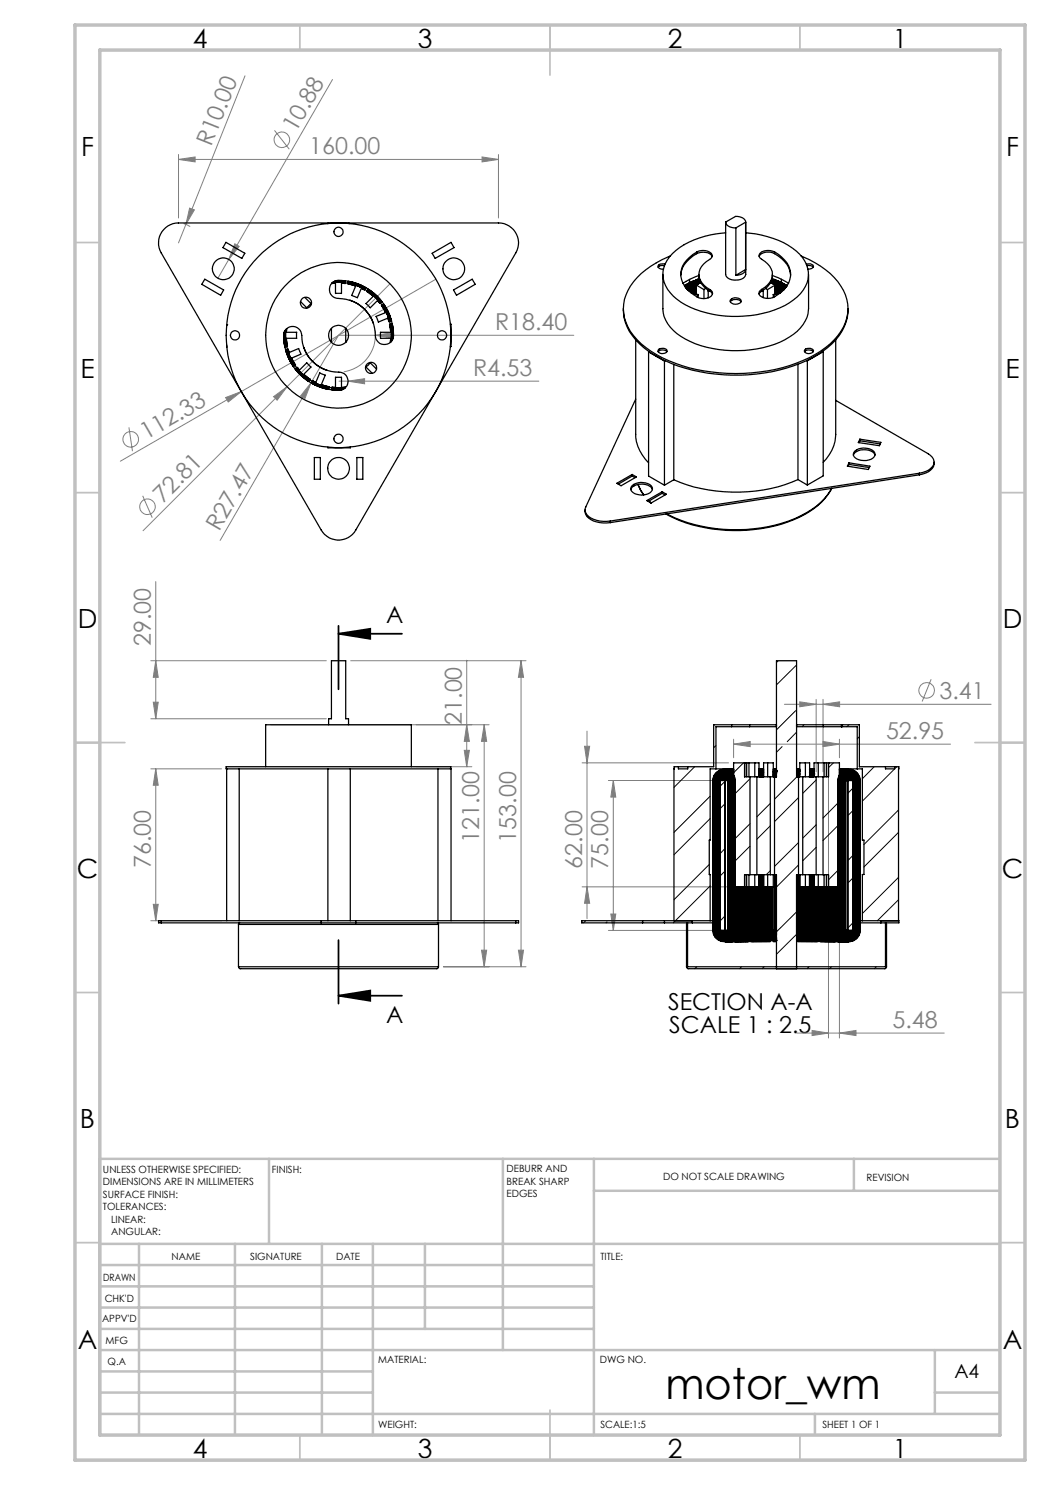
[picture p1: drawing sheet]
<svg xmlns="http://www.w3.org/2000/svg" width="210mm" height="297mm" viewBox="0 0 210 297" stroke-linecap="round" stroke-linejoin="round" font-family="sans-serif">
<defs><g id="words">
<text font-size="8.5" x="133.1" y="279.7">motor_wm</text>
<g font-size="5.3">
<text x="38.5" y="9.5">4</text>
<text x="83.5" y="9.5">3</text>
<text x="133.6" y="9.5">2</text>
<text x="178.6" y="9.5">1</text>
<text x="16.2" y="31.3">F</text>
<text x="201.2" y="31.3">F</text>
<text x="16.1" y="75.5">E</text>
<text x="201.1" y="75.5">E</text>
<text x="15.5" y="125.5">D</text>
<text x="200.5" y="125.5">D</text>
<text x="15.4" y="175.5">C</text>
<text x="200.4" y="175.5">C</text>
<text x="16" y="225.5">B</text>
<text x="201" y="225.5">B</text>
<text x="15.5" y="269.8">A</text>
<text x="200.5" y="269.8">A</text>
<text x="38.5" y="291.5">4</text>
<text x="83.5" y="291.5">3</text>
<text x="133.6" y="291.5">2</text>
<text x="178.6" y="291.5">1</text>
</g>
<g font-size="4.7" fill="#808080">
<text x="42.3" y="29.4" transform="rotate(-68 42.3 29.4)">R10.00</text>
<text x="59.2" y="26.6" transform="rotate(-60 59.2 26.6)">10.88</text>
<text x="61.9" y="30.9">160.00</text>
<text x="99" y="66">R18.40</text>
<text x="94.6" y="75.2">R4.53</text>
<text x="29.2" y="88" transform="rotate(-30 29.2 88)">112.33</text>
<text x="32.5" y="100.7" transform="rotate(-45 32.5 100.7)">72.81</text>
<text x="43.8" y="106.4" transform="rotate(-60 43.8 106.4)">R27.47</text>
<text x="30.2" y="129.2" transform="rotate(-90 30.2 129.2)">29.00</text>
<text x="187.9" y="139.8">3.41</text>
<text x="92.4" y="145" transform="rotate(-90 92.4 145)">21.00</text>
<text x="177.2" y="147.8">52.95</text>
<text x="30.2" y="173.6" transform="rotate(-90 30.2 173.6)">76.00</text>
<text x="95.8" y="168.5" transform="rotate(-90 95.8 168.5)">121.00</text>
<text x="103.2" y="168.5" transform="rotate(-90 103.2 168.5)">153.00</text>
<text x="116.4" y="173.7" transform="rotate(-90 116.4 173.7)">62.00</text>
<text x="121.7" y="173.7" transform="rotate(-90 121.7 173.7)">75.00</text>
<text x="178.5" y="205.6">5.48</text>
</g>
<g font-size="4.7">
<text x="77.2" y="124.6">A</text>
<text x="133.6" y="202.1">SECTION A-A</text>
<text x="77.2" y="204.5">A</text>
<text x="133.9" y="206.6">SCALE 1 : 2.5</text>
</g>
<text font-size="3.9" x="190.9" y="275.5">A4</text>
<g font-size="2">
<text x="20.6" y="234.6">UNLESS OTHERWISE SPECIFIED:</text>
<text x="20.6" y="237.1">DIMENSIONS ARE IN MILLIMETERS</text>
<text x="20.6" y="239.6">SURFACE FINISH:</text>
<text x="54.4" y="234.6">FINISH:</text>
<text x="101.3" y="234.5">DEBURR AND</text>
<text x="101.3" y="237">BREAK SHARP</text>
<text x="101.3" y="239.5">EDGES</text>
<text x="132.6" y="236">DO NOT SCALE DRAWING</text>
<text x="173.3" y="236.2">REVISION</text>
<text x="20.6" y="242.1">TOLERANCES:</text>
<text x="22.2" y="244.6">LINEAR:</text>
<text x="22.2" y="247.1">ANGULAR:</text>
<text x="34.3" y="252">NAME</text>
<text x="50" y="251.9">SIGNATURE</text>
<text x="67.2" y="251.9">DATE</text>
<text x="120.1" y="251.9">TITLE:</text>
<text x="20.6" y="256.1">DRAWN</text>
<text x="20.9" y="260.3">CHK'D</text>
<text x="20.4" y="264.4">APPV'D</text>
<text x="21.1" y="268.8">MFG</text>
<text x="21.5" y="273">Q.A</text>
<text x="75.6" y="272.5">MATERIAL:</text>
<text x="120" y="272.5">DWG NO.</text>
<text x="75.6" y="285.5">WEIGHT:</text>
<text x="120.1" y="285.6">SCALE:1:5</text>
<text x="164.5" y="285.6">SHEET 1 OF 1</text>
</g>
</g></defs>
<g fill="none" stroke="#808080" stroke-width=".2">
<path d="M49 15.2l-11.8 29.7M66.5 15.9l-20.7 36M35.7 31.9l3.3-.5v1zM35.7 30.9v12.7M35.7 31.9h64M54.9 26.1l3 3.7M96.4 31.4l3.3 .5-3.3 .5zM99.7 30.9v12.7M36.7 44.7l1.3 .6M37.2 44.9l-1.5 3.7M37.9 41.6l1 .4-1.7 2.9zM45.8 51.9l-2.2 3.8"/>
<path d="M47 48.8l.8 .5-2 2.6zM78 56.8l-49.4 49.3M87.2 55.8l-38.9 22.5M45.1 79.5l3.2-1.2-2.7 2.1zM48.3 78.3l-24.2 13.9M54.7 79.3l2.7-1.9-2 2.6zM62.2 76.6l-1.2 3.1-.9-.5zM62.2 76.6l-18.2 31.5M67.8 76.2h40M69.6 76.2l3.3-.5v1.1zM75 66.1a7.4 7.4 0 0 1-6.2 8.3M75.1 67.1l3.3-.5v1z"/>
<path d="M114.8 67.1h-47.1l-5.5 9.5M25.8 85.5l.7 4.7M28.5 99.2l1.9 4.3M31.2 116.3v27.5M30.2 132.1h35.1M31.2 132.1l.4 3.4h-.9zM70.1 132.1h35.1M93.3 132v21.3M104.2 132.1l.5 3.4h-1zM104.2 132.1v61.3M163.2 139.9v14.5M164.6 139.9v14.5"/>
<path d="M186.2 135.9l-1.8 4.4M30.2 153.8h14.1M30.2 143.8h35.1M30.7 140.4h.9l-.4 3.4zM31.2 153.8l.4 3.3h-.9zM31.2 153.8v30.3M54.2 145h43.6M83.3 153.3h11.1M92.9 150.1h1l-.6 3.2zM93.3 145l.6 3.3h-1zM96.8 145l.5 3.3h-1zM96.8 145v48.4"/>
<path d="M116.4 152.6h29.3M116.9 149.3h1l-.5 3.3zM117.4 146.2v37.5M121.7 156.1h21.3M122.7 156.1v30M122.7 156.1l.5 3.3h-1zM146.7 148.8l3.3-.5v1zM146.7 147.8v3.7M146.7 148.8h43.4M156.9 140.9h41.3M159.9 140.4l3.3 .5-3.3 .5zM164.6 148.3l3.3 .5-3.3 .5z"/>
<path d="M164.6 140.9l3.3-.5v1zM165.7 153.6v54M167.9 147.8v3.7M167.9 153.6v54M116.4 177.4h29.3M117.4 177.4l.5 3.3h-1zM30.2 184.1h14.1M30.7 180.9h.9l-.4 3.2zM88.7 193.4h16.5M96.3 190h1l-.5 3.4zM103.7 190h1l-.5 3.4zM121.7 186.1h21.3"/>
<path d="M122.2 182.8h1l-.5 3.3zM159.3 206.6h29.5M162.4 206.1l3.3 .5-3.3 .5zM167.9 206.6l3.3-.5v1z"/>
<circle cx="56.4" cy="27.9" r="1.55"/>
<circle cx="26.1" cy="87.9" r="1.55"/>
<circle cx="29.5" cy="101.3" r="1.55"/>
<circle cx="185.3" cy="138.1" r="1.56"/>
</g>
<path d="M67.7 126.7h12.7M67.7 125.2v12.7M67.7 126.7l6.3-.9v2zM67.7 188v12.7M67.7 199.1h12.7M67.7 199.1l6.3-1v2.1z" fill="none" stroke="#000" stroke-width=".35"/>
<g fill="none" stroke="#c0c0c0" stroke-width=".35">
<path d="M60 5v5M110 5v10M160 5v5M15 48.5h5M200 48.5h5M15 98.5h5M200 98.5h5M15 148.5h10M195 148.5h10M15 198.5h5M200 198.5h5M15 248.5h5"/>
<path d="M200 248.5h5M60 287v5M110 282v10M160 287v5"/>
</g>
<g fill="none" stroke="#c0c0c0" stroke-width=".5">
<path d="M53.8 231.8v17M100.6 231.8v38.2M118.8 231.8v55.2M118.8 238.2h81.2M170.8 231.8v6.4M200 231.8h-180v55.2M20 248.8h180M20 257.3h98.8M20 253h98.8M27.8 248.8v38.2M47 248.8v38.2M64.4 248.8v38.2"/>
<path d="M74.6 248.8v38.2M85 248.8v17M20 265.8h98.8M20 261.5h98.8M20 278.5h54.6M20 274.3h54.6M20 270h180M187 278.5h13M187 270v12.8M20 282.8h180M163 282.8v4.2"/>
</g>
<path d="M15 5h190v287h-190zM20 10h180v277h-180z" fill="none" stroke="#c0c0c0" stroke-width=".7"/>
<path d="M67.7 126.7l6.3-.9v2zM67.7 199.1l6.3-1v2.1z" fill="#000"/>
<g fill="#808080">
<path d="M69.6 76.2l3.3-.5v1.1z"/>
<path d="M45.1 79.5l3.2-1.2-2.7 2.1z"/>
<path d="M54.7 79.3l2.7-1.9-2 2.6z"/>
<path d="M47 48.8l.8 .5-2 2.6z"/>
<path d="M62.2 76.6l-1.2 3.1-.9-.5z"/>
<path d="M37.9 41.6l1 .4-1.7 2.9z"/>
<path d="M75.1 67.1l3.3-.5v1z"/>
<path d="M96.4 31.4l3.3 .5-3.3 .5zM35.7 31.9l3.3-.5v1z"/>
<path d="M159.9 140.4l3.3 .5-3.3 .5zM164.6 140.9l3.3-.5v1z"/>
<path d="M146.7 148.8l3.3-.5v1zM164.6 148.3l3.3 .5-3.3 .5z"/>
<path d="M167.9 206.6l3.3-.5v1zM162.4 206.1l3.3 .5-3.3 .5z"/>
<path d="M104.2 132.1l.5 3.4h-1zM103.7 190h1l-.5 3.4zM96.8 145l.5 3.3h-1zM96.3 190h1l-.5 3.4zM31.2 153.8l.4 3.3h-.9zM30.7 180.9h.9l-.4 3.2zM93.3 145l.6 3.3h-1zM92.9 150.1h1l-.6 3.2zM31.2 132.1l.4 3.4h-.9zM30.7 140.4h.9l-.4 3.4z"/>
<path d="M122.7 156.1l.5 3.3h-1zM122.2 182.8h1l-.5 3.3zM116.9 149.3h1l-.5 3.3zM117.4 177.4l.5 3.3h-1z"/>
</g>
<g fill="none" stroke="#000" stroke-width=".25">
<path d="M32.7 45.9a4 4 0 0 1 3-1.3h64a4 4 0 0 1 3.5 6l-32 55.4a4 4 0 0 1-7 0l-32-55.4a4 4 0 0 1 .5-4.7zM41 55.8l3.7 2.2-.6 1.1-3.7-2.2zM45.2 48.5l3.8 2.2-.6 1-3.8-2.2zM61 59.5l1.2 1.2-.7 .8-.2 .1-1.2-1.3M65.8 44.7h-.3M66.3 56.7a2.24 2.24 0 0 1 2.4-.6 10.9 10.9 0 0 1 10 11.4 1.82 1.82 0 0 1-2 1.4 1.82 1.82 0 0 1-1.6-1.8 7.5 7.5 0 0 0-7.8-7.4 1.81 1.81 0 0 1-1-3zM66.4 56.6v.1M66.6 56.5v.2M66.6 56.5l-.1 .2M66.6 56.4l.1 .3M66.6 56.5h.1M66.7 56.3l.1 .4"/>
<path d="M66.8 56.3l.1 .4M66.8 56.5h.1M66.9 56.3l.1 .4M67 56.2v.5M67.1 56.2v.3M67.1 56.5v2.2h1.2v-2.2M67.1 56.5h1.2M67.1 56.5h-.1M67.2 56.2v.3M67.3 56.1v.4M67.4 56.1v.4M67.5 56.1v.4"/>
<path d="M67.6 56.1v.4M67.7 56.1v.4M67.8 56.1v.4M67.9 56.1v.4M68.1 56.1v.4M68.3 56.1l-.1 .4M68.3 56.5h.1M68.3 56.1v.4M68.4 56.1v.6M68.5 56.1v.6M68.5 56.5h.1M68.7 56.1l-.1 .6"/>
<path d="M68.7 56.5h.1M68.7 56.1v.6M68.8 56.1v.6M68.9 56.5h.1M68.9 56.2v.5M69 56.2l-.1 .5M69 56.5l.6 .2M69.1 56.2l-.1 .5M69.6 44.7h.4M69.7 56.3l-.1 .5M69.7 56.7h.1M69.8 56.3l-.1 .5"/>
<path d="M69.8 56.7h.2M70 56.3l-.2 .6M70.1 56.3l-.2 .6M70.1 56.7v.1M70.1 56.3l-.1 .6M70.2 56.4l-.1 .5M70.2 56.8h.1M70.3 56.4l-.1 .5M70.4 56.4l-.1 .6M70.4 56.8l.1 .1M70.5 56.4l-.1 .6M70.6 56.9h.1"/>
<path d="M70.6 56.5l-.2 .5M70.7 56.5l-.1 .5M70.8 56.9l.1 .1M70.8 56.5l-.2 .5M70.9 56.5l-.2 .6M70.9 57h.1M71 56.6l-.2 .5M71 56.6l-.1 .5M71.1 57l.1 .1M71.2 56.7l-.2 .5M71.2 57.1l-.9 2 .2 .1 1 .3 .8-2M71.2 57.1l1.1 .4"/>
<path d="M71.3 56.7l-.1 .4M71.4 56.7l-.1 .4M71.5 56.8l-.1 .3M71.6 56.8l-.1 .3M71.7 56.8l-.2 .4M71.8 56.9l-.2 .3M71.9 56.9l-.2 .4M72 56.9l-.2 .4M72.1 57l-.2 .4M72.1 57l-.1 .4M72.2 57l-.1 .4M72.3 57.1l-.2 .4"/>
<path d="M72.3 57.5l.1 .1M72.4 57.1l-.2 .4M72.5 57.6l.1 .1M72.5 57.2l-.2 .3M72.6 57.2l-.3 .5M72.6 57.3l-.2 .4M72.6 57.7h.1M72.7 57.3l-.2 .5M72.8 57.4l-.2 .5M72.8 57.8h.1M72.9 57.4l-.2 .5M73 57.9l.4 .3"/>
<path d="M73 57.4l-.3 .5M73.1 57.5l-.3 .5M73.2 57.5l-.3 .5M73.5 58.2l.1 .1M73.7 57.8l-.3 .5M73.7 58.3l.1 .1M73.7 57.9l-.3 .4M73.8 57.9l-.3 .5M73.8 58.4l.1 .1M73.9 58l-.3 .5M74 58.1l-.3 .4M74 58.5v.1"/>
<path d="M74 58.1l-.3 .5M74.1 58.6l.1 .1M74.2 58.2l-.4 .4M74.2 58.2l-.3 .5M74.3 58.7v.1M74.3 58.3l-.4 .4M74.4 58.3l-.4 .5M74.4 58.9h.1M74.4 58.4l-.3 .4M74.5 58.5l-.3 .4M74.5 59l.1 .1M74.6 58.5l-.3 .4"/>
<path d="M74.6 58.6l-.3 .4M74.7 59.1l.1 .1M74.8 58.6l-.4 .5M74.8 59.2l-1.6 1.5 .1 .1 .7 .8 1.6-1.6M74.8 59.2l.8 .8M74.8 58.7l-.4 .4M74.9 58.8l-.4 .4M75 58.8l-.4 .4M75 58.9l-.2 .3M75.1 58.9l-.3 .3M75.2 59l-.3 .3M75.2 59.1l-.2 .3"/>
<path d="M75.3 59.2l-.3 .2M75.4 59.2l-.3 .3M75.5 59.3l-.3 .2M75.5 59.3l-.3 .3M75.6 59.4l-.3 .3M75.6 59.5l-.2 .3M75.7 59.5l-.3 .3M75.8 59.6l-.3 .3M75.8 59.7l-.2 .3M75.9 59.8l-.3 .2M76 59.8l-.4 .4M76 59.9l-.4 .4"/>
<path d="M76.1 60l-.4 .3M86.4 50.7l3.8-2.2 .6 1-3.8 2.2zM90.7 58l3.7-2.2 .6 1.1-3.7 2.2zM132.6 54.9v6.8a7.2 7.2 0 0 0 4.5 6.1 23 23 0 0 0 19.9 .1 8.4 8.4 0 0 0 4.6-5.1l.1-7.9M132.9 53.1h-.1a1.12 1.12 0 0 0-1.2 .3M133 52.8h-.5a.65 .65 0 0 0-.9 .6 1.01 1.01 0 0 0 1.1 .4M134.1 51.2a16.3 16.3 0 0 0-8.5 6.9 8.2 8.2 0 0 0 1.8 9.8 23.7 23.7 0 0 0 13.4 6.3 36.1 36.1 0 0 0 21.1-2.7 14.1 14.1 0 0 0 7.2-7 8.4 8.4 0 0 0-2.2-9 19.1 19.1 0 0 0-6.7-4.3M137.1 57.4l.8 .3 1 1M137.1 57.4l.9 .5 .7 .8M137.1 57.2h.1M137.1 57.5l.4 .1M137.1 57a1.8 1.8 0 0 1 2.1 .9"/>
<path d="M137.1 57.1a2.36 2.36 0 0 1 2.1 1.6M137.1 57.5l.6 .2 .9 1M137.1 57.5h.1M137.2 57.3h-.2l1.1 .5 .9 .9M137.2 57.6l.7 .4 .6 .6M137.3 57.4l.4 .1M137.3 57.6l.2 .1h-.2M137.3 57.1h.1M137.3 57a2.14 2.14 0 0 1 1.9 1.3M137.3 57.2l-.2 .1M137.3 56.9a1.48 1.48 0 0 1 1.9 .7M137.3 57.4h.1"/>
<path d="M137.4 57.7l.2 .1M137.4 57.3l.4 .1M137.4 57h.1M137.4 56.9h.4l.6 .3 .8 .9M137.4 57.6h.3M137.4 57.3h.1M137.5 57.1h-.2M137.5 57.9l.3 .3M137.5 56.8a1.4 1.4 0 0 1 1.7 .6M137.5 57.5l.3 .1M137.5 57.2l.4 .1M137.5 57.8l.1 .1"/>
<path d="M137.6 57h-.1M137.6 57.5l.6 .4 .7 .8M137.6 57.7h.1M137.6 58h.1M137.6 57.9l-.1 .1M137.6 56.8a1.83 1.83 0 0 1 1.6 1l-.9-.8h.1M137.6 56.9h.2M137.6 57.4l.4 .1M137.6 57.9h.1M137.7 56.7a1.2 1.2 0 0 1 1.5 .4M137.7 57.2h-.1M137.7 57.4l.7 .4 .7 1-.7-.9a1.93 1.93 0 0 0-1.4-.7 2.41 2.41 0 0 1 2.1 1.6"/>
<path d="M137.7 57.1l.4 .1h-.1M137.7 57.7h.1M137.7 57.9h.1M137.8 57.7l-.3-.1 .6 .4 .6 .7M137.8 56.8h.1M137.8 57.1h.1M137.8 56.7l.6 .1 .8 .7M137.8 57.3h.2M137.8 57.6l-.1-.1 .2 .1M137.8 57.5h.2M137.8 58.1h.1M137.8 58h.1"/>
<path d="M137.9 57.3l.6 .4 .7 1.1M137.9 57l.2 .1M137.9 56.6a1.23 1.23 0 0 1 1.4 .4M137.9 57.6v.1M137.9 56.8l-.1 .1M137.9 57.2h.2M137.9 55.9v.6M137.9 57.4h.2M137.9 57h.1M138 57.2l.6 .4 .6 .8M138 56.7h.5l.7 .6M137.9 57.7h.1"/>
<path d="M138 57.2h.1M138 56.7h.1M138 56.9l.3 .1M138 57.5l.2 .1M138 57.6l-.1 .1M138 56.5a1.13 1.13 0 0 1 1.5 .4M138 57.7h.1M138.1 56.9h.1M138.1 57.3h.1M138.1 56.5l.6 .2 .5 .3-.4-.2M138.2 56.6l.1 .1M138.2 57.5l.2 .1"/>
<path d="M138.2 57.3l.3 .2M138.2 57.3h.1M138.2 58.6l1.4 .3M138.3 56.4a1.08 1.08 0 0 1 1.3 .4M138.3 56.8h.1M138.3 56.8h-.1l.3 .1M138.3 57.2l.4 .3M138.3 57.2h.1zM138.3 57.5h.1M138.3 56.7l.3 .1M138.3 57.1h-.2l1.1 1M138.3 56.4l.6 .1 .5 .4-.4-.2"/>
<path d="M138.3 56.5v.1M138.3 57h.1M138.3 57.4h.1M138.4 56.5l-.1 .1M138.4 57.1l.5 .3M138.4 56.3a1.16 1.16 0 0 1 1.4 .4M138.4 57.3h.2M138.4 57.4h.1M138.5 56.6l.3 .1v.1M138.5 57.3h.1M138.5 56.7v.1M138.5 56.4a1.05 1.05 0 0 1 1 .5l-.5-.4"/>
<path d="M138.5 57.1h.1M138.6 56.4v.1M138.6 57l.5 .3M138.6 56.9l-.1 .1M138.6 56.9h-.2l.8 .7M138.6 57h.1M138.6 57.2h.1M138.6 56.9l.6 .3M138.6 56.7h.1M138.7 56.5l.3 .1M138.7 56.3l.5 .1 .5 .4M138.7 57h.1"/>
<path d="M138.7 57.1h.1M138.7 56.9l-.2-.1 .7 .5M138.7 56.6h.2M138.8 56.9l.1 .1M138.8 56.8l-.1-.1 .5 .4M138.8 56.4h-.1M138.8 56.5v.1M138.9 56.5h.3M138.9 57h.1M138.9 56.4v.1M138.9 56.3h.1M139 56.8l.2 .1"/>
<path d="M139 56.7h-.1M139 56.5h.1M139 56.3v.1M139 56.7h-.1l.4 .3M139 56.2a.6 .6 0 0 1 1.1 .1M139.1 56.3l-.1 .1M139.1 56.5v.1M139.1 56.4h.1M139.1 56.3l.4-.2 .4 .2M139.1 56.7v.1M139.2 56.8h.1M139.2 56.3l.5-.1 .5 .3-.3-.1"/>
<path d="M139.2 56.1l-.1 .2M139.2 56.6l.3 .2M139.2 56.6h.1M139.2 56.4v.1M139.2 56.4l.5 .4M139.2 58.2a1.79 1.79 0 0 0-2.3-1.1 2.06 2.06 0 0 1 2.3 1.4M139.2 57v1.8a2.55 2.55 0 0 0-2.3-1.7M139.2 56.6v.1M139.2 57l1.6 .9M139.3 56.6v.1M139.3 56.2l-.1 .1M139.3 56.1l.1-.1-.2 .2"/>
<path d="M139.3 56.5h.1M139.3 56.3h.1M139.3 55.9h.6M139.3 50.4a5.8 5.8 0 0 0-3.1 4.2 5.3 5.3 0 0 0 4.5 5.1 1.61 1.61 0 0 0 1.8-1v-.3l-.5-.5M139.3 50.4a2.45 2.45 0 0 1 3.1 .5 .79 .79 0 0 1-.5 1 3.5 3.5 0 0 0-2.1 3.6 4 4 0 0 0 2.2 2.4M139.3 50.7a5.4 5.4 0 0 0-3.2 4.3M139.3 50.7a2.58 2.58 0 0 1 3.1 .5v.1M139.3 50.4v.3M139.4 56.4l.7 .2M139.4 56.7h-.1M139.4 56.6h.1M139.5 56.2l-.2 .2 .3-.1 .5 .2"/>
<path d="M139.5 56.5h-.1M139.5 56.2l-.1 .1M139.5 56h.2M139.5 56.7h.1M139.6 55.9l.3 .2M139.6 56.4l-.1 .1 .4 .1M139.6 56.4h-.1M139.6 56v.1M139.6 56.7h.1M139.6 56.1l.3 .1h-.1M139.6 56.6l.3 .1M139.6 58.9l-.3 .4"/>
<path d="M139.6 58.9v.6M139.7 56.5l-.1 .1M139.7 56.1h.1M139.7 56.4h.1M139.7 56.2l-.1 .1M139.7 55.9h.1M139.7 56.3h.2M139.7 56.5h.1M139.7 56.3h.1M139.7 55.8h.2M139.7 56.4l-.1 .1M139.7 56.6h.1"/>
<path d="M139.8 55.9h.1M139.8 55.1l-1.7 .7-1.5 .9M139.8 54.9a3.6 3.6 0 0 0 2.2 3.3M139.8 56.1v.1M139.8 56.6h-.1l.1 .1M139.8 56.5h.1M139.8 55.8v.1M139.8 56.3h.1M139.9 55.8h-.3M139.9 55.7l-.1 .1M139.9 56.3v.1M139.9 56.2h.1"/>
<path d="M139.9 56.1a.63 .63 0 0 0-.9 .1M139.9 56.5h.1M139.9 56.4h.1M140.1 56.4l-.1 .1M140.2 56.6l-1 .4M140.8 57.9v1.8M141.1 57.7l-.3 .2M141.6 58v1.5M141.7 58.1v.1M141.8 58.1v.1M141.8 58.1h-.1M141.9 58.1v.1"/>
<path d="M142 58.2l.5 .6M142 57.9v.3M145.1 44.4a1.75 1.75 0 0 0 2.1 1.2M145.1 44.4l2-1.1a1.67 1.67 0 0 1 2 1.1M145.1 46.6a17.7 17.7 0 0 0-10.6 4.1 5.5 5.5 0 0 0 .2 8.5 18.1 18.1 0 0 0 11.6 4.1 21.5 21.5 0 0 0 11.6-2.7 6.9 6.9 0 0 0 3.8-6.2 7.3 7.3 0 0 0-4-5.3 20.2 20.2 0 0 0-8.5-2.5M145.1 44.4v10.5a2.03 2.03 0 0 0 2.6 1.1 1.46 1.46 0 0 0 1.5-1.1v-10.5M146.1 59.9a1.39 1.39 0 0 1 2.1 .3 1.23 1.23 0 0 1-1.1 .7 1.23 1.23 0 0 1-1.1-.8zM147.2 45.6v9.5M149.1 53.9a1.73 1.73 0 0 1-1.9 1.2M149.1 44.4v9.5M149.1 44.4l-1.9 1.2M149.1 53.9l-1.9 1.2"/>
<path d="M152.3 58.2l-.5 .6M152.3 57.9v.3M152.5 58.1h.1M152.6 58.1h.1M152.6 58v.1M152.6 58v1.5M153.1 57.7l.4 .2M153.5 57.9v1.8M154.1 56.6l.9 .4M154.3 56.1v.1M154.3 55.9l.7 .1M154.3 56.3v.1"/>
<path d="M154.4 55.8l.4 .1M154.4 56.1h.2M154.4 56.1v.1M154.4 56.3l-.2 .1M154.5 56.3h-.1M154.5 55.1l1.2 .5 2 1.1M154.5 54.9a3.5 3.5 0 0 1-2.2 3.3M154.5 56.1l-.3 .1M154.5 56.4h.1M154.6 56.3h.1M154.6 56h.1M154.6 56.5h.1"/>
<path d="M154.6 56.4l-.2 .1M154.7 56.2l-.6 .3M154.7 58.9l.3 .4M154.7 58.9v.6M154.7 56.2h-.2h.1M154.7 56.7h.1M154.8 56.1h.1M154.8 56.2l-.5 .4M154.8 56l-.4 .1M154.8 56.5l-.3 .1M154.8 56.6v.1M154.9 56.5h.1"/>
<path d="M154.9 56.4l-.2 .1M154.9 56.2l-.2 .1h.1M154.9 56.5l-.2 .2M154.9 50.4a2.48 2.48 0 0 0-3 .5 .77 .77 0 0 0 .4 1 3.2 3.2 0 0 1 1.9 4.1 4.6 4.6 0 0 1-1.9 1.9M154.9 50.4a6 6 0 0 1 3.2 4.1 5.3 5.3 0 0 1-4.5 5.2 1.61 1.61 0 0 1-1.8-1.1v-.2l.5-.5M154.9 50.7a5.3 5.3 0 0 1 3.2 4.3M154.9 50.7a2.33 2.33 0 0 0-3.1 .6M154.9 50.4v.3M154.9 56.1h.1M154.9 56.7v.1M154.9 56.3l.1 .1M154.9 56.7h.1"/>
<path d="M155 56.2h.1M155 56.1h-.3l-.5 .3M155 56.6h.1M155 56.3h.1M155 56.8h.1M155 58.2a1.96 1.96 0 0 1 2.3-1.1h.1a2.58 2.58 0 0 0-2.4 1.7M155 56.4h.2M155 56.1l.1 .1M155 57v1.8M155 57l-1.5 .9M155.1 56.3h-.2l.1 .1M155.1 56.6h.1"/>
<path d="M155.1 56.1v.1M155.1 56.5l-.5 .3M155.1 56.8h.1M155.2 56.2v.1M155.2 56.6h.1M155.2 56.1l-.4 .1-.5 .4M155.2 56.9l-.1 .1M155.3 56.4h-.3M155.3 58.8a2.45 2.45 0 0 1 2-1.5 2.27 2.27 0 0 0-2.1 1.5M155.3 56.1a.85 .85 0 0 0-1.1 .2M155.3 56.2h.1M155.3 56.7h.1"/>
<path d="M155.3 56.5l-.5 .4M155.3 56.5h.1M155.3 56.6v.1M155.3 56.9h.1M155.4 56.3h.1M155.4 56.7h-.1M155.4 57h-.1M155.4 56.9v.1M155.4 56.6h.1M155.4 56.7l-.5 .3M155.4 56.5h-.2M155.4 56.2l-.4 .1-.6 .4"/>
<path d="M155.4 56.8l-.4 .3M155.4 56.9l.1 .1M155.5 56.1a1 1 0 0 0-1.3 .5M155.5 56.5v.1M155.5 56.3h.1M155.5 56.4h.1M155.5 56.9l.3-.1-.8 .5M155.5 56.9l-.3 .3M155.5 56.9l-.1 .1M155.5 56.9h.1M155.6 56.5l-.3 .2M155.6 56.3h-.4l-.6 .5"/>
<path d="M155.6 56.8h-.2h.1M155.6 57.1h-.2M155.6 56.7l-.6 .4M155.6 57h.1l-.4 .3M155.6 57h-.1M155.6 57.2h.1M155.6 56.7h.1M155.6 56.4h.1M155.7 56.2h-.1a.93 .93 0 0 0-1.2 .5M155.7 56.5h.1M155.7 56.7h.1M155.7 56.8v.1"/>
<path d="M155.7 57.2l-.1 .1M155.7 57.3v.1M155.7 57.1h.1M155.8 57.3l-.2 .1M155.8 56.5h.1M155.8 57.1h.1M155.8 56.9v.1M155.8 56.7h-.3M155.8 56.4h-.4l-.6 .5 .3-.3M155.8 57l-.1-.1h.2l-.9 .7M155.8 57h.3l-.5 .2-.6 .7M155.8 56.7v.1"/>
<path d="M155.9 56.3a1.23 1.23 0 0 0-1.4 .4l.5-.3M155.9 57h.1M155.9 57.1l-.5 .3M155.9 56.6h.1M155.9 56.7l-.3 .1M155.9 57.4h.1M156 56.5h-.4l-.7 .4 .4-.2M156 57.3l-.6 .3M156 56.8v.1M156 57.5h.1M156 57.3h.1M156 57.4h-.1"/>
<path d="M156 57.3h.2M156 56.8l.1 .1M156.1 57.3l.3-.1-.8 .5-.6 .8M156.1 56.8l-.4 .1M156.1 56.4h-.1a1.04 1.04 0 0 0-1.3 .4M156.1 56.7h.1M156.1 57.3h.1M156.1 58.5l-.1 .1M156.1 58.5l-1.4 .4M156.1 56.5l-.7 .2-.4 .4M156.1 57.5h-.1M156.1 57.1h.1"/>
<path d="M156.1 57.6h.1M156.2 57.1l-.7 .5-.5 .5M156.2 56.7h.1M156.2 56.9h.1M156.2 57.4h.2M156.2 57.1h-.2M156.2 56.8h.2M156.3 56.9l-.4 .1M156.3 55.8l-.1 .7a1.1 1.1 0 0 0-1.4 .4M156.3 56.9h.1M156.3 57.5l-.1 .1M156.3 57.2h.1"/>
<path d="M156.3 57h.1M156.3 56.7l-.7 .1-.6 .5M156.3 57.6l.1 .1M156.4 57.5h.1M156.4 56.7v.1M156.4 57.6v.1M156.4 57l-.3 .1M156.4 57.9h-.1M156.4 57.4h.3l-.8 .5-.7 .9M156.4 56.8l.1 .1M156.4 58h.1M156.5 57.1h.1l-.4 .1"/>
<path d="M156.5 56.6h-.1a1.17 1.17 0 0 0-1.4 .4M156.5 57.5h-.2M156.5 57.6l-.1 .1M156.5 57.7v.1M156.5 57.3l-1 .8-.5 .7M156.5 56.8l-.7 .1-.8 .7M156.5 57.9h.1M156.6 58h.1M156.6 56.9v.1M156.6 57.4h.1M156.6 57.2h.1l-.4 .1h.2M156.6 57.6l-.5 .3-.7 .8"/>
<path d="M156.6 57.7l-.1 .1M156.6 56.7a1.34 1.34 0 0 0-1.5 .4M156.6 57.6h-.2M156.7 56.9h.1M156.7 56.8h-.2a1.8 1.8 0 0 0-1.5 1M156.7 57.7h.1M156.7 57.9h-.1h.1M156.7 57.9h.1M156.7 58h.1M156.7 57.7l-.5 .3-.6 .7M156.7 57.7h-.2M156.7 57h.1"/>
<path d="M156.8 57.5l-.3 .1M156.8 58l-.3 .1M156.8 57.8l-.9 .8M156.8 56.9l-.7 .2-1.1 1M156.8 56.8a1.39 1.39 0 0 0-1.7 .6M156.8 57h.1M156.9 57.3l-.4 .1M156.9 57.7l-.3 .1M156.9 57.9l-.2 .1M156.9 57.7h-.2M156.9 57.1h.1M157 57.7h-.2"/>
<path d="M157 57.6l-.8 .5-.4 .5M157 57.4l-.4 .1M157 56.9a1.55 1.55 0 0 0-2 .8M157 57h-.4l-.7 .4-.9 .9M157.1 57.2l.1 .1M157.1 57.5l-.7 .4-.8 .8M157.2 57.3h.1a2.51 2.51 0 0 0-1.9 1.4M157.2 57.5l-.5 .1h.2M157.2 57.4l-1.1 .6-.6 .7M157.2 57.1a2.25 2.25 0 0 0-2.2 1.6M157.2 57a1.6 1.6 0 0 0-2.2 .9M157.2 57.4l-.9 .4-.8 .9"/>
<path d="M157.4 57.1a2.09 2.09 0 0 0-2.4 1.4M161.3 52.8h.1a.86 .86 0 0 1 1.3 .6l-.4 .3-.7 .1M161.4 53.1h.7l.6 .3M45.3 64.9h.1M45.3 64.9v.2M45.3 69v.4M45.3 69.4h.1M56.7 67.3h.4M56.7 67.2h.4M56.7 66.9h.4M56.7 66.8h.4M56.7 67.1h.4"/>
<path d="M56.7 67h.4M56.7 67.5h.4M56.7 67.7h.4M56.8 66.7h.3M56.8 66.6h.3M56.8 66.5h.3M56.9 66.4h.4M56.9 66.2l.4 .1M57 66.1l.3 .1M57 66.1h.3M57.1 66h.2M57.1 67.4h-.4"/>
<path d="M57.1 67.6h-.4M57.1 65.9h.2M57.1 66.5h2.2v1.2h-2.2M57.1 66.5v1.2M57.1 68l.1 .1M57.1 66.2v.1M57.1 66.4v.1M57.1 67.7v.1M57.1 67.8v.1M57.2 66l-.1 .1M57.2 68.4v.1M57.2 68.2v.1"/>
<path d="M57.2 68.6l.1 .1M57.3 65.8h.1M57.3 68.8v.1M57.3 67.8l-.5 .1M57.3 67.7l-.6 .1M57.3 68.9v.1M57.3 68h-.5M57.3 67.9l-.5 .1M57.3 68.2l-.5 .1M57.3 68.1l-.5 .1M57.3 69.1v.1M57.3 65.8a1.81 1.81 0 0 1 2-.4 1.81 1.81 0 0 1 1.1 1.7 7.5 7.5 0 0 0 7.8 7.4 1.82 1.82 0 0 1 1.4 1.9 1.82 1.82 0 0 1-1.8 1.7 10.9 10.9 0 0 1-11-11.4l.2-.7z"/>
<path d="M57.4 68.4h-.6M57.4 68.3l-.6 .1M57.4 68.5h-.6M57.4 69.3l.1 .5M57.4 68.7l-.5 .1M57.4 68.6l-.6 .2M57.4 68.5l-.6 .1M57.4 68.9l-.5 .1M57.4 68.8l-.5 .1M57.5 69.1l-.6 .1M57.5 69l-.6 .1M57.5 69.2l-.5 .2"/>
<path d="M57.5 69.2l-.6 .1M57.5 69.9v.1M57.6 70.1v.1M57.6 70.3v.1M57.6 69.8l-.5 .2M57.7 70l-.6 .1M57.7 69.9l-.6 .1M57.7 70.4v.2M57.7 70.1l-.5 .1M57.7 70.6l-.4 .1M57.7 70.6l2-.9 .1 .1 .4 1-2 .9M57.7 70.6l.5 1.1"/>
<path d="M57.7 70.6l-.3 .2M57.7 70.2l-.5 .2M57.7 70.2l-.5 .1M57.8 70.3l-.5 .2M57.8 70.8l-.4 .1M57.8 70.7l-.4 .2M57.8 70.4l-.5 .2M57.8 70.9l-.3 .1M57.9 71l-.4 .1M57.9 71.1l-.4 .1M57.9 71.2l-.3 .1M58 71.3l-.4 .1"/>
<path d="M58 71.3l-.4 .2M58 71.4l-.3 .2M58.1 71.5l-.4 .1M58.1 71.6l-.4 .2M58.2 71.6l-.4 .2M58.2 71.7v.1M58.2 71.8l.1 .1M58.3 72l.1 .1M58.3 71.7l-.4 .2M58.4 71.8l-.5 .2M58.4 71.8l-.5 .3M58.4 72.1l.1 .1"/>
<path d="M58.5 71.9l-.5 .3M58.5 72.3l.1 .1M58.5 72l-.5 .3M58.6 72.1l-.5 .3M58.6 72.2l-.5 .2M58.6 72.5l.1 .1M58.6 72.2l-.4 .3M58.7 72.3l-.5 .3M58.7 72.6v.1M58.7 72.4l-.5 .3M58.8 72.5l-.5 .3M58.8 72.8v.1"/>
<path d="M58.9 72.6l-.5 .3M58.9 73h.1M58.9 72.7l-.4 .3M59 72.8l-.5 .3M59 73.1l.3 .5M59 72.8l-.4 .4M59.1 72.9l-.5 .3M59.1 73l-.4 .3M59.4 73.6v.1M59.4 73.4l-.4 .4M59.5 73.8h.1M59.5 73.5l-.4 .4"/>
<path d="M59.6 73.6l-.5 .3M59.6 73.7l-.4 .3M59.6 73.9l.1 .1M59.7 73.7l-.4 .4M59.7 73.8l-.4 .4M59.7 74l.1 .1M59.8 74.1l-.3 .3M59.8 73.9l-.4 .3M59.8 74.1l1.5-1.5 .9 .8-1.6 1.6M59.8 74.1l.8 .9M59.9 74.2l-.4 .2M59.9 73.9l-.5 .4"/>
<path d="M59.9 74.3l-.3 .2M60 74.3l-.3 .3M60 74.4l-.2 .3M60.1 74.4l-.3 .3M60.2 74.5l-.3 .3M60.3 74.6l-.3 .3M60.4 74.7l-.3 .3M60.4 74.8l-.2 .3M60.5 74.8l-.3 .3M60.6 74.9l-.3 .3M60.6 75l-.2 .2M60.6 75h.1"/>
<path d="M60.7 69.5a7.4 7.4 0 0 0 4.7 4.6M60.8 75.1h.1M60.8 74.9l-.3 .4M60.9 75l-.4 .4M60.9 75.2l.1 .1M61 75l-.4 .5M61 75.1l-.3 .4M61.1 75.3v.1M61.1 75.1l-.4 .5M61.2 75.2l-.4 .4M61.2 75.4l.1 .1M61.2 75.2l-.3 .5"/>
<path d="M61.3 75.3l-.3 .4M61.3 75.5l.2 .1M61.4 75.3l-.3 .5M61.5 75.4l-.4 .4M61.5 75.7h.1M61.5 75.5l-.3 .4M61.6 75.5l-.3 .5M61.7 75.6l-.4 .5M61.7 75.8h.1M61.7 75.6l-.3 .5M61.8 75.9h.1M61.8 75.7l-.3 .5"/>
<path d="M61.9 75.7l-.3 .5M61.9 75.9l.5 .4M62 75.8l-.3 .5M62.1 75.8l-.4 .5M62.5 76.1l-.2 .5M62.5 76.3h.1M62.6 76.2l-.3 .5M62.7 76.2l-.3 .5M62.7 76.4h.1M62.8 76.2l-.3 .5M62.8 76.3l-.2 .5M62.8 76.5h.1"/>
<path d="M62.9 76.3l-.2 .5M63 76.4l-.2 .5M63 76.5l.1 .1M63.1 76.4l-.3 .5M63.1 76.6l-.2 .4M63.1 76.6l.9-2 1.1 .4-.9 2.1M63.1 76.6l1.1 .5M63.2 76.6l-.2 .4M63.3 76.7l-.2 .3M63.4 76.7l-.2 .4M63.4 76.8l-.1 .3M63.5 76.8l-.1 .3"/>
<path d="M63.6 76.8l-.1 .4M63.7 76.9l-.2 .3M63.8 76.9l-.2 .4M63.9 76.9l-.2 .4M64 77l-.2 .3M64 77l-.1 .4M64.1 77l-.1 .4M64.2 77l-.1 .4M64.2 77.1h.1M64.3 76.9l-.1 .6M64.4 77.1h.1M64.4 77l-.2 .5"/>
<path d="M64.5 77l-.2 .5M64.6 77.2h.1M64.6 77l-.2 .6M64.7 77l-.2 .6M64.7 77.2l.1 .1M64.8 77.1l-.2 .5M64.9 77.1l-.2 .5M64.9 77.3h.1M64.9 77.1l-.1 .6M65.1 77.1l-.2 .6M65.1 77.3l.1 .1M65.1 77.2l-.1 .5"/>
<path d="M65.2 77.2l-.1 .5M65.3 77.4h.1M65.3 77.2l-.1 .5M65.4 77.3l-.1 .5M65.4 77.4h.1M65.5 77.3l-.1 .5M65.6 77.3l-.1 .5M65.6 77.5h.1M65.7 77.3l-.2 .6M65.8 77.3l-.1 .6M65.8 77.5l.6 .1M66.3 68.5a2 2 0 0 0 2.8 0"/>
<path d="M66.3 65.7a1.92 1.92 0 0 1 2.8 0M66.3 65.7a2 2 0 0 0 0 2.8M66.3 65.7v2.8M66.4 77.4l-.1 .6M66.4 77.6h.1M66.5 77.4l-.1 .6M66.6 77.4l-.1 .6M66.6 77.4v.6M66.6 77.6h.1M66.7 77.5v.5M66.8 77.5v.5M66.8 77.6h.1"/>
<path d="M66.9 77.5v.5M67 77.5v.5M67 77.6h.1M67.1 77.6v.4M67.1 77.6v-2.1h1.2v2.1M67.1 77.6h1.2M67.2 77.6v.4M67.3 77.6v.4M67.4 77.6l-.1 .5M67.5 77.6v.5M67.6 77.6v.5M67.7 77.6v.5"/>
<path d="M67.8 77.6v.5M67.9 77.6v.5M68 77.6l.1 .4M68.1 77.6v.4M68.2 77.6v.4M68.3 77.6v.4M68.3 77.6h.1M68.4 77.5v.5M68.5 77.5v.4M68.6 77.5v.4M68.6 77.6h-.1M68.7 77.5v.3"/>
<path d="M68.7 77.6h.1M68.8 77.4v.3M68.8 77.4l.1 .3M68.9 77.4l.1 .2M68.9 77.6h-.1M69 77.4v.2M69.1 77.4v.1M69.1 65.7a2 2 0 0 1 0 2.8M69.1 65.7v2.8M70 60a7.3 7.3 0 0 1 4.7 4.7M75.3 73.8l-1.3-1.2-.8 .8 1.3 1.3M75.6 60l.1 .1"/>
<path d="M75.7 60.1l.1 .2M75.8 60.3l.2 .2M76.1 60.6l.3 .4M76.2 60l-.5 .4M76.2 60.1l-.4 .4M76.3 60.2l-.5 .3M76.3 60.3l-.4 .3M76.4 60.4l-.4 .3M76.4 61.1l.1 .1M76.6 61.3h.1M76.7 61.4v.1M76.7 60.8l-.4 .3"/>
<path d="M76.8 61.6v.1M76.8 60.9l-.5 .3M76.8 61l-.4 .3M76.9 61.7v.1M76.9 61l-.5 .3M76.9 61.1l-.4 .4M76.9 61.9l.1 .1M77 61.2l-.5 .3M77 61.3l-.4 .3M77 62.1l.1 .1M77.1 61.4l-.5 .3M77.1 62.2l.1 .1"/>
<path d="M77.2 61.5l-.5 .2M77.2 61.5l-.5 .3M77.2 62.4l.1 .1M77.3 61.6l-.5 .3M77.3 62.5l-2.1 .8 .5 1.1 2-.8M77.3 62.5l.4 1.1M77.3 61.7l-.5 .3M77.4 61.8l-.5 .3M77.4 61.9l-.5 .2M77.4 62l-.5 .2M77.5 62.1l-.5 .2M77.5 62.1l-.5 .3"/>
<path d="M77.6 62.2l-.6 .3M77.6 62.3l-.3 .2M77.6 62.4l-.3 .1M77.7 62.5l-.4 .1M77.7 62.5l-.3 .2M77.7 63.6l.1 .1M77.8 63.7v.1M77.8 62.6l-.4 .2M77.8 62.7l-.4 .2M77.8 63.9l.1 .1M77.9 62.8l-.4 .2M77.9 64.1v.1"/>
<path d="M77.9 62.9l-.4 .2M77.9 63l-.4 .1M77.9 64.3l.2 .5M78 63.1l-.4 .1M78 63.2l-.4 .1M78 63.2l-.4 .2M78 68.4h.1M78.1 63.4l-.4 .1M78.1 63.5l-.4 .1M78.1 68.1l.3 .1M78.1 68.2h.2M78.1 64.9v.1"/>
<path d="M78.1 63.6l-.5 .1M78.1 67.8h.5M78.1 67.8l.4 .1M78.1 67.9l.4 .1M78.1 68h.3M78.1 65.1v.1M78.1 63.6l-.5 .2M78.1 65.3l.1 .1M78.2 63.7l-.6 .2M78.2 65.5v.1M78.2 63.8l-.5 .2M78.2 65.6v.2"/>
<path d="M78.2 65.8v.1M78.2 68.2l-.1 .1M78.2 63.9l-.5 .2M78.2 64l-.5 .2M78.2 66v.1M78.2 68v.2M78.2 66.2l.1 .1M78.3 67.6h.3M78.3 67.7h.3M78.3 67.4h.4M78.3 67.5h.3M78.3 64.1l-.5 .1"/>
<path d="M78.3 66.7h.4M78.3 67.2h.4M78.3 67.3h.4M78.3 66.8h.4M78.3 66.9h.4M78.3 67h.4M78.3 67.1h.4M78.3 66.5h-2.2v1.2h2.2M78.3 66.5v1.2M78.3 66.4v.1M78.3 67.7v.1M78.3 67.9h-.1"/>
<path d="M78.3 64.2l-.5 .1M78.5 64.8l-.6 .1M78.5 64.9l-.6 .1M78.5 65l-.5 .1M78.5 65.1l-.5 .1M78.5 65.2l-.5 .1M78.6 65.3l-.6 .1M78.6 65.4l-.6 .1M78.6 65.5l-.6 .1M78.6 65.6h-.6M78.6 65.7l-.5 .1M78.6 65.9h-.5"/>
<path d="M78.6 66h-.5M78.6 66.1h-.5M78.6 65.8l-.5 .1M78.7 66.5h-.4M78.7 66.5l-.4 .1M78.7 66.1l-.6 .1M78.7 66.6l-.4 .1M78.7 66.3h-.6M78.7 66.4h-.6M90.1 64.8h.1v4.5h-.1M124.7 61.7a9.7 9.7 0 0 0 4.1 7.9l1 .7M127.1 79.8l-9.9 21.6a1.88 1.88 0 0 0 1.5 2.5l1.3 .3h2.1"/>
<path d="M127.1 68v18.9a8 8 0 0 0 2.6 5.7M129.7 70.4v24.8l3.2 1.8M129.7 70.4l3.2 1.8M129.8 70.3l3.2 1.8M129.8 70.3l-.1 .1M131.6 70.3a1.28 1.28 0 0 1 1.8 0M131.7 70l.4-.3a.83 .83 0 0 1 1.3 .6 1.06 1.06 0 0 1-1.8-.1zM132.9 72.2v24.8M133 72.1l-.1 .1M134.8 72.9v23.1M146.1 60.4a1.48 1.48 0 0 1 2.1 0M159.6 72.8v23.1"/>
<path d="M160.9 70.3a1.27 1.27 0 0 1 1.8 0M160.9 70l.5-.3a.86 .86 0 0 1 1.3 .6 1.06 1.06 0 0 1-1.8-.1zM161.4 72.1a35.8 35.8 0 0 1-28.4 0M161.4 72.1l.1 .1M161.5 72.2v24.8M164.5 70.3l-3.1 1.8M164.5 70.3h.1M164.6 70.3l-3.1 1.9M164.6 70.3v24.9l-3.1 1.8M167.1 68v18.9a7.9 7.9 0 0 1-2.5 5.6M169.6 61.7a10.1 10.1 0 0 1-5.1 8.6M62.9 91.5h1.2v4.3h-1.2z"/>
<path d="M70.1 89.4v.2h-4.5v-.2M71.4 91.5h1.2v4.3h-1.2zM123.4 96.7l3-1.8 .9 .5-3.1 1.8zM126.2 97.9a2.6 2.6 0 0 1 3.4-.9 1.3 1.3 0 0 1 .9 .9M126.4 94.9v.3M126.4 95.2l-2.8 1.6M126.4 95.2l.6 .3M126.5 97.1a3.1 3.1 0 0 1 3.7 .1 .97 .97 0 0 1-.5 1.5 2.9 2.9 0 0 1-3.5-.8zM128.7 99l-1.1-2.1 1.2 2.1M132.4 98.4v.3M132.4 98.7l-2.8 1.6M132.4 98.7l.6 .3"/>
<path d="M134.8 96l-1.9 1M159.6 95.9a32.1 32.1 0 0 1-24.8 .1M159.6 95.9l1.9 1.1M166.3 97.7a13.8 13.8 0 0 1-7.3 6 32 32 0 0 1-25.2-.7l-.4-.2M166.3 97.7a15.1 15.1 0 0 1-8.8 6.7 31.6 31.6 0 0 1-23.8-1.3l-.5-.3M167.1 80.1l18.6 10.7a1.75 1.75 0 0 1 1.1 1.6 1.75 1.75 0 0 1-1.1 1.6l-1.8 .6M169.8 92.6l4.2 .6-.3 .7-4.2-.7zM169.8 92.6v.3M169.8 92.9l4 .6M169.8 92.9l-.2 .4M170.7 91a2.79 2.79 0 0 1 4.1-.4l.2 .4M171 90.2a2.98 2.98 0 0 1 3.9 .4 1.21 1.21 0 0 1-1.2 1.4 2.61 2.61 0 0 1-3-1z"/>
<path d="M172 87.8l4.2 .7-.3 .6-4.2-.6zM172 87.8v.4M172 88.2l4 .6M172 88.2l-.2 .3M183.9 94.6l-61.8 9.6M183.9 94.6v.4M183.9 95l-61.8 9.5M186.8 92.4a2.46 2.46 0 0 1-2.3 2.4l-.6 .2M117 102v.3a2.91 2.91 0 0 0 3 2.2h2.1M122.1 104.2v.3M129.4 100.1l3-1.7 .9 .4-3.1 1.8zM130.1 100.5l-.3-.3 .4 .4"/>
<path d="M45.3 153.8h-.1v-.5h45v.5M45.3 153.8h.1M45.3 153.8v30.3M45.4 153.8h20.2M47.8 153.8v30.3M53.1 153.3v-8.3h29.2v8.3M65.6 153.8v30.3M65.6 153.8h4.5M65.7 145v-1.2h.6v-11.7h2.8v11.7h.6v1.2M70.1 153.8h20.1v30.3M70.1 153.8v30.3M87.6 153.8v30.3"/>
<path d="M135.7 153.3h1.8M135.7 153.3h-.9v.5v30.3M135.7 153.3v.5h1.8v-.5M142.6 156.1a2.24 2.24 0 0 1 2.2-2.2 2.24 2.24 0 0 1 2.2 2.2v30M142.6 156.1h.1M142.6 156.1v30M142.6 156.1a2.17 2.17 0 0 1 2.2-2.2 2.17 2.17 0 0 1 2.2 2.2v30M142.7 156.1h.1M142.7 156.1v30M142.8 156.1a2.05 2.05 0 0 1 2-2.1 2.05 2.05 0 0 1 2.1 2.1v30M142.8 156.1h.1M142.8 156.1a1.96 1.96 0 0 1 2-2 1.96 1.96 0 0 1 2 2v30"/>
<path d="M142.8 156.1v30M142.9 156.1h.1M142.9 156.1v30M143 156.1a1.83 1.83 0 0 1 1.8-1.8 1.83 1.83 0 0 1 1.8 1.8M143 156.1h.1M143 156.1v30M143.1 156.1h.1M143.1 156.1a1.76 1.76 0 0 1 1.7-1.8 1.76 1.76 0 0 1 1.8 1.8M143.1 156.1v30M143.2 156.1a1.64 1.64 0 0 1 1.6-1.6 1.64 1.64 0 0 1 1.6 1.6M143.2 156.1h.1M143.2 156.1v30"/>
<path d="M143.2 153.8h3.5M143.2 153.8h-1.2v14.2h-.1v6.9h.1v9.2M143.3 156.1h.1M143.3 156.1a1.55 1.55 0 0 1 1.5-1.6 1.55 1.55 0 0 1 1.6 1.6M143.3 156.1v30M143.4 156.1a1.45 1.45 0 0 1 1.4-1.4 1.45 1.45 0 0 1 1.5 1.4M143.4 156.1h.1M143.4 156.1a1.36 1.36 0 0 1 1.4-1.4 1.36 1.36 0 0 1 1.4 1.4M143.4 156.1v30M143.5 156.1h.1M143.5 156.1v30M143.6 156.1a1.23 1.23 0 0 1 1.2-1.2 1.23 1.23 0 0 1 1.3 1.2"/>
<path d="M143.6 156.1h.1M143.6 156.1v30M143.6 154.7h-.1M143.7 154.6l-.4 .4M143.7 154.3l-.5 .6M143.7 156.1h.1M143.7 156.1a1.16 1.16 0 0 1 1.1-1.2 1.16 1.16 0 0 1 1.2 1.2M143.7 156.1v30M143.8 156.1a1.04 1.04 0 0 1 1-1 1.04 1.04 0 0 1 1 1M143.8 156.1h.1M143.8 156.1v30M143.8 154.8l-.1 .1"/>
<path d="M143.8 155.4h-.1M143.8 154.7l-.4 .5M143.9 156.1a.95 .95 0 0 1 .9-1 .95 .95 0 0 1 1 1M143.9 156.1h.1M143.9 156.1v30M143.9 154.9l-.1 .1M144 156.1a.83 .83 0 0 1 .8-.8 .83 .83 0 0 1 .8 .8M144 156.1h.1M144 155.1l-.2 .3M144.1 154.2l.9-.3-1 .3M144.1 155.3h.1M144.2 155.2l-.2 .3"/>
<path d="M144.2 155.5l.1-.1-.3 .4M144.3 154.8l.6-.3-.8 .3M144.3 155l.6-.2-.7 .2M144.4 154.5l.6-.2-.9 .3M144.4 155.4l.5-.3-.6 .3-.4 .7M144.4 155.6h.1M144.4 155.5l-.2 .6v-.3M144.5 155.3l.5-.2-.4 .2M144.5 155.1l.5-.1-.6 .1M144.6 154.7l.5-.2-.4 .2M144.6 155.5l.3-.1-.4 .2-.2 .5zM144.7 155.3l.3-.2-.3 .2"/>
<path d="M144.7 154.2a1.87 1.87 0 0 0-1.8 1.9M144.7 153.9l-.9 .4M144.7 154.3l.4-.1-.3 .1M144.7 154.2a1.91 1.91 0 0 0-1.7 1.4M144.7 154.5l-.5 .2-.7 .7 .5-.5M144.7 156.1l.2-.5 .3-.1-.4 .6M144.8 154.1l1 .2 .5 .4 .4 .6M144.8 154.1h.7l.6 .3 .6 .8-.1-.3M144.8 154.7a1.38 1.38 0 0 0-1.3 1.4M144.9 154.2l-1 .3M144.9 154.3a1.74 1.74 0 0 0-1.8 1.8M144.9 154.7l.2-.1-.2 .1"/>
<path d="M144.9 154.7a1.38 1.38 0 0 0-1.4 1.4M144.9 154.2l-.8 .2M144.9 154.5a1.6 1.6 0 0 1 1.6 1.6M144.9 154.9l-.5 .3M144.9 155.4l-.6 .2-.2 .5M144.9 154.1l1.1 .2M144.9 154.1h.7l.6 .3M144.9 154.1l.4-.1-.3 .1 .9 .1M144.9 154.3l-.9 .4M144.9 154.7a1.44 1.44 0 0 1 1.4 1.4M144.9 154.9l.2-.1-.1 .1 .6 .1M144.9 155.2h.2z"/>
<path d="M144.9 155.3l.7 .3 .1 .5M145 154.2l-.7 .2M145 153.9l1.1 .2 .6 .6M145 154.5l-.6 .2M145 154.8l-.5 .1M145 155.4l-.5 .2-.1 .5M145 156.1h.1M145 156.1h-1v30h1M145 156.1v30M145 153.9l-.7 .2M145 154.5l.2-.1-.1 .1M145 154.3l-.6 .2"/>
<path d="M145 154.5l-.5 .2M145 154.7l.2-.1-.1 .1M145 155l-.4 .1M145 156.1l.3-.5-.2 .5M145 155.4l-.5 .4v.3M145 156v.1M145 153.9l-.5 .2M145 153.9l-.6 .2M145 154.4l-.5 .1M145 154.5l.7 .1M145 154.5l1 .3M145 154.8l-.4 .1"/>
<path d="M145 154.7l.8 .2M145 154.8l-.3 .1M145 155l-.2 .1M145 155l-.1 .1M145 155l-.3 .1M145 155.1h.5M145 155.4l-.4 .2-.2 .5M145 155.3l.4 .1M145 155.4l-.3 .2-.2 .5M145.1 154.2l-.8 .1M145.1 154.3l.1-.1-.2 .1a1.87 1.87 0 0 1 1.7 1.8M145.1 154.1l.6 .1"/>
<path d="M145.1 153.9l-.5 .2M145.1 153.9l1 .2 .6 .5-.9-.6-.7-.1M145.1 154.4l-.4 .1M145.1 154.4l-.5 .1M145.1 154.6l-.4 .1M145.1 154.7l.5 .1M145.1 154.8l-.3 .1M145.1 155.1h-.1l.6 .2 .3 .8M145.1 155.1h.3M145.1 155.1l.5 .1M145.1 155.2l-.3 .1M145.1 155.7l-.1 .4"/>
<path d="M145.1 156.1h.5M145.1 156.1v30M145.1 154.2l-.4 .1M145.1 153.9l-.4 .2M145.1 154l-.3 .1M145.1 154.4l-.3 .1M145.1 154.7h.2zM145.1 155.3h-.1l.5 .1M145.1 155.4l-.2 .2-.2 .5M145.1 155.4l-.3 .2-.2 .5M145.1 153.9l.8 .1 .8 .5M145.1 154.4l-.2 .1"/>
<path d="M145.1 154.8l-.2 .1M145.1 154.9l.6 .2M145.1 155l-.2 .1M145.1 155.1h.2zM145.2 155.7l-.1 .4M145.2 156v.1M145.2 154.2l-.3 .1a1.81 1.81 0 0 1 1.8 1.8M145.2 153.9l.7 .1 .8 .5-.7-.5-.8-.1 .9 .1 .6 .4M145.2 154l-.3 .1M145.2 154.3l.2-.1zM145.2 154.4l-.3 .1M145.2 154.8l-.1 .1h.4"/>
<path d="M145.2 155.5l-.3 .6v-.2M145.2 155.3h-.1h.1M145.2 154.5h.3M145.2 154.1h.4M145.2 155.8v.3M145.2 155.1h.1M145.2 154.7h.1M145.2 155l-.1 .1M145.2 155v.1M145.3 154.1h.2M145.3 154l-.2 .1M145.3 154.4l-.1 .1h.4"/>
<path d="M145.3 154.3h.1M145.3 154.8l-.1 .1M145.3 155.8v.3M145.3 154.2l-.1 .1M145.3 154l-.1 .1h.5h-.6M145.3 155.6l-.1 .5M145.4 153.9l.7 .1 .6 .4M145.4 154l-.1 .1M145.4 155.7l-.1 .4M145.4 155.9l.1-.2-.2 .4M145.4 155.6l-.1 .5M145.5 153.9l.7 .1 .5 .3"/>
<path d="M145.5 155.7l-.1 .4M145.5 153.9l.7 .1 .5 .2-.4-.2-.7-.1M145.5 155.8v.3M145.5 155.6l.2 .4M145.5 155.9v.2M145.6 156.1a.76 .76 0 0 0-.8-.8 .76 .76 0 0 0-.8 .8v30a.76 .76 0 0 0 .8 .8 .76 .76 0 0 0 .8-.8M145.6 156.1h.1M145.6 156.1v30M145.6 154.5h-.5l.7 .2M145.7 153.9l1 .3M145.7 154.3h-.6l.7 .1M145.7 155.4l.2 .7"/>
<path d="M145.7 156.1h.1M145.7 155.4v.1M145.7 155.9h.1M145.7 156.1v30M145.7 153.9l1 .2-.5-.2h-.4M145.8 156.1h.1M145.8 156.1v30M145.8 155.6l.1 .1M145.8 155.3l.3 .3-.1-.1M145.9 155.1l.3 .5 .1 .5M145.9 156.1h.1M145.9 153.9l.8 .1-.7-.1"/>
<path d="M145.9 154.5l-.9-.2 1.1 .3M145.9 156.1v30M146 156.1h.1M146 156.1v30M146 155.2l.2 .2M146.1 156.1h.1M146.1 156.1v30M146.1 153.9h.6h-.5M146.2 156.1h.1M146.2 156.1v30M146.3 156.1h.1M146.3 156.1v30"/>
<path d="M146.3 153.9h.4M146.3 155.3l.3 .8M146.3 145h3.6M146.3 145.3h3.6M146.3 145h-3.6v8.3h-5.2M146.3 145v.3M146.3 145.3h-3.1v8.5M146.4 155l.3 .8M146.4 156.1h.1M146.4 153.9h.3M146.4 156.1v30M146.5 156.1h.1"/>
<path d="M146.5 156.1v30M146.5 155.3l.2 .3M146.6 155.7v.4M146.6 156.1h.1M146.6 156.1v30M146.6 153.9h.1M146.7 156.1h.1M146.7 155v31.1M148.9 155.4v-2.8v2.8h1.1M149.3 152.6h-2.6v2.3l-.8-.8-1-.2M149.3 152.6h.5M149.3 152.6v2.8"/>
<path d="M149.8 152.6v2.8M149.8 152.6h1.2M149.9 145v.3M149.9 145.3h5.4M149.9 145h5.4M150 155.4h1.4M150 155.4v19.5M151 152.6h.8v2.8M151 152.6v2.8M151.4 155.4v19.5M151.4 155.4h2.7M151.8 154.1h.1"/>
<path d="M151.8 154.9l.1 .5M151.8 154.2l.3 .5 .2 .7-.4-1 .1 .1M151.8 154.5l.3 .9M151.8 154.4l.4 1M151.8 155.3v.1M151.8 154.7l.2 .7M151.8 154l.4 .4 .3 1M151.8 153.9l.5 .7 .2 .8M151.8 153.9a1.65 1.65 0 0 1 .9 1.5M151.8 154.4v.1M151.8 154.5l.2 .3M151.8 153.8h.9"/>
<path d="M151.8 154.8l.1 .1M151.8 154.1l.4 .5 .2 .8M151.8 153.9l.5 .1 .4 .7M151.8 154.6l.2 .8M151.8 154.2l.1 .1M151.8 154.3h.1M151.9 154.3l.3 1.1M151.9 154.6l.1 .1M151.9 154.6h.1M151.9 154.2l.2 .1M151.9 154.4h.1M151.9 154.7h.1"/>
<path d="M151.9 154h.1M152 154l.1 .1M152 154.2v.1M152 154.5l.1 .2M152 154.4v.1M152 154.3h.1M152 154.3l.4 1.1M152 154.5v.1M152 153.9h.3l.4 .4M152 154.4l.2 .1M152 154.1h.1M152 154.6l.1 .1"/>
<path d="M152.1 154.2l.2 .1M152.1 154.6h-.1M152.1 154h.1M152.2 154.2h-.1M152.2 154.4h-.1M152.2 154l.1 .1M152.2 154.5l.1 .2M152.2 154.2v.1M152.2 154.3l.4 1a1.67 1.67 0 0 0-.7-1.4l.5 .3 .3 .7M152.2 153.9l.5 .2M152.2 153.9l.5 .6M152.2 154.4h.1"/>
<path d="M152.2 154.6h.1M152.3 154.2l.4 .9M152.3 154h.1M152.3 154.4h.1M152.3 154.4l.1 .2M152.3 154.4v.1M152.3 154.5h.1M152.4 154.1h.1M152.4 154.5h.1M152.4 154.2l-.1 .1M152.4 153.9l.3 .3M152.4 154.4h.1"/>
<path d="M152.4 154.2h.1M152.4 153.9h.1M152.4 153.9h.2M152.4 154.4l.1 .1M152.5 154.2l.2 .4M152.5 154h.1M152.5 154.4h.1M152.5 154.5h.1M152.5 154.1h.1M152.5 154v.1M152.6 153.9v.1M152.6 154.3v.1"/>
<path d="M152.6 154.2l.1 .1M152.6 154.4h.1M152.6 154.4l.1 .1M152.6 154.2h.1M152.7 154.4h-.1M152.7 154.5h.1M153.5 152.6h1.2v2.8M153.5 152.6h-.8v2.8M153.5 152.6v2.8M154.1 155.4h.8M154.1 155.4v19.5M154.7 154.2a1.17 1.17 0 0 1 .3 1.2"/>
<path d="M154.7 154.1l.2 .2M154.7 154l.2 .2 .2 1.1M154.7 153.9v-.1a1.88 1.88 0 0 1 .5 1.6l-.1-.6M154.7 154.4l.2 .1 .1 .9-.2-.7-.1-.1M154.7 154.8h.1l.1 .6M154.7 154.7l.2 .1M154.7 155v-.1l.2 .5M154.7 154.9l.2 .1M154.7 153.8h.6M154.7 154.2l.2 .2M154.7 155.1v.2M154.7 155l.1 .1"/>
<path d="M154.7 154.5v.2M154.7 154.3v.2l.2 .1M154.7 154.9l.1 .1M154.7 154.7v.2M154.8 154.2l-.1 .1 .1-.1M154.8 154.4v.1M154.8 154.8v.1M154.8 155.3v.1l-.1-.1M154.8 154.4h.1M154.8 154l-.1 .1M154.8 154.6v.1M154.8 153.9l.3 .1 .2 .8"/>
<path d="M154.8 154.7h.1M154.8 154.5h.1M154.8 154.9h.1M154.8 154.3h.1M154.8 154.1h.1M154.9 154.1h-.1M154.9 154v-.1a1.26 1.26 0 0 1 .4 1.2v.3M154.9 154.4h.1M154.9 155.4v19.5M154.9 154.2h.1M154.9 155.4h.4M154.9 153.9l.2 .3"/>
<path d="M154.9 153.8v.1M155 154.2l.3 1.2M155 154.2h.1M155 154v.1M155 154.3l.1 .1M155 154.3h.1M155 153.9h.2l.2 .2M155 154.1h.1M155.1 154.2h.1M155.1 154.1l.2 .1M155.2 154.2l.1 .3M155.2 154.1l.1 .1"/>
<path d="M155.2 154.2v.1M155.2 154.3l.1 .1M155.3 154.3h.1M155.3 154.1h.1M155.3 154.6v.1M155.3 153.9h.1M155.3 155.4v-23.3h4v23.3h.4M159.3 153.8h.6M159.3 145.3h5.4M159.3 145h5.4M159.4 153.8v.2M159.5 154.3v.1"/>
<path d="M159.6 154.2l-.3 1M159.6 154.1l-.2 .1-.1 .6M159.6 154.9l-.1 .5M159.6 154.2h.1M159.7 154.3h.1M159.7 154.4h.1M159.7 153.9h-.2l-.2 .5M159.7 154.3l-.1 .1M159.7 154.1h.1M159.7 155.4v19.5M159.7 154.2l-.2 1.2M159.7 154l.1 .1"/>
<path d="M159.7 155.2v.2M159.8 154.1l-.2 .1-.1 1.1M159.8 154.2h.1M159.8 154.4v.1M159.9 154.1h.1M159.9 154.3h.1M159.9 154l-.1 .3M159.9 153.9l-.1-.1a1.91 1.91 0 0 0-.5 1.6l.1-.7M159.9 154.7l-.1 .6M159.9 154.2l-.2 1.2M159.9 154.4l-.1 1M159.9 153.9l-.2 .4-.2 1"/>
<path d="M159.9 154l-.3 1.4h.9M159.9 154.8v.6M160.5 155.4v19.5M160.5 155.4h2.7M161.1 152.6h-1.2v2.8M161.1 152.6h.8v2.8M161.1 152.6v2.8M161.9 153.8l.1 .1M161.9 154.1h.1M161.9 154.7l.5-.7 .4-.1a1.72 1.72 0 0 0-.9 1.4M161.9 154.3h.1M161.9 153.8h.9"/>
<path d="M162 154.2h.1M162 154h.1M162 154.4h.1M162 154.2l-.1 .1M162 153.9v.1M162 155.4a1.64 1.64 0 0 1 .8-1.5l-.5 .7-.2 .8M162 153.9l-.1 .1M162 154.3h.1M162 154.1h.1M162 154.4v.1M162.1 154.3l-.1 .1M162.1 154.2v.1"/>
<path d="M162.1 154v.1M162.1 154.4h.1M162.1 154.5h.1M162.2 154.2l-.3 .4M162.2 154.2h.1M162.2 154h.1M162.2 154.2l-.1 .1M162.2 153.9h-.3M162.2 153.9h.1M162.2 154.4h.1M162.2 154.6h.1M162.2 154.3h.1"/>
<path d="M162.2 153.9l-.2 .3M162.2 154.1h.1M162.2 154.4l-.1 .1M162.2 154.5h.1M162.3 154.1h-.1M162.3 154.2h.1M162.3 154h.1M162.3 154.5h.1M162.3 154.4h.1M162.3 154.2l-.4 .9M162.3 154.4l-.1 .3M162.4 154.2l-.2 .1h.1"/>
<path d="M162.4 153.9l-.5 .2M162.4 154l-.5 .5M162.4 154.6h.1M162.4 154.4h-.1M162.4 154.5v.1M162.5 154.3l-.5 1M162.5 154l-.1 .1M162.5 154.5h.1M162.5 154.5l-.1 .1M162.5 154.7l.3-.3-.5 .9M162.5 154.2l-.1 .1M162.5 154.4v.1"/>
<path d="M162.5 154h.1M162.5 154.4h.1M162.5 154.4l-.2 .3M162.6 154.2l-.2 .1M162.6 154.4l-.1 .1M162.6 154.3l-.4 1.1M162.6 153.9a1.74 1.74 0 0 0-.7 1.5M162.6 153.9h-.3l-.4 .4M162.6 154.1h.1M162.6 154.3h.1M162.6 154v.1M162.6 154.5l-.1 .2"/>
<path d="M162.6 154.2l.1 .1M162.7 154.7l.1-.2-.3 .9 .3-1-.2 .4M162.7 154.4h.1M162.7 154.2l-.1 .1M162.7 154.6v.1M162.7 154h.1M162.7 154.1h.1M162.8 154.3l-.1 .1M162.8 154.1h.1M162.8 154.8h.1M162.8 154.7l-.2 .6M162.8 154.1l-.3 .3-.3 1"/>
<path d="M162.8 154.3l-.4 1.1M162.8 154.1l-.6 1.3M162.8 154.2l-.5 1.2M162.8 154.8l-.2 .6M162.8 155l-.1 .4M162.8 155.1l-.1 .3M162.8 154.8l-.1 .1M163.2 155.4h1.4M163.2 155.4v19.5M163.7 152.6h-.9v2.8M163.7 152.6h1.1M163.7 152.6v2.8"/>
<path d="M164.6 155.4v19.5M164.7 145h3.6M164.7 145.3h3.6M164.7 145v.3M164.8 152.6h.5M164.8 152.6v2.8M165.3 152.6v2.8M165.3 152.6h2.6v33.5M165.7 152.6h.1M165.7 152.6v2.8h-1.1M167.9 153.9h.3M167.9 153.8h3.6"/>
<path d="M167.9 156.1h.1M167.9 153.9h.1M167.9 153.9h.2M167.9 155.6v.1M168 154.5l.8-.5 .8-.1-.7 .1-.7 .3-.3 .4zM168 156.1a1.85 1.85 0 0 1 1.8-1.8 1.85 1.85 0 0 1 1.9 1.8v30a1.85 1.85 0 0 1-1.9 1.8 1.85 1.85 0 0 1-1.8-1.8M168 156.1h.1M168 156.1v30M168 155.7v.4M168.1 156.1a1.75 1.75 0 0 1 1.7-1.8 1.75 1.75 0 0 1 1.8 1.8v30a1.75 1.75 0 0 1-1.8 1.8 1.75 1.75 0 0 1-1.7-1.8M168.1 156.1v30M168.1 155.6v.5"/>
<path d="M168.1 156.1h.1M168.2 154.3l-.3 .2M168.2 156.1a1.64 1.64 0 0 1 1.6-1.6 1.64 1.64 0 0 1 1.7 1.6v30a1.64 1.64 0 0 1-1.7 1.7 1.64 1.64 0 0 1-1.6-1.7M168.2 156.1h.1M168.2 155.6v.5M168.2 156.1a1.57 1.57 0 0 1 1.6-1.6 1.57 1.57 0 0 1 1.6 1.6v30a1.57 1.57 0 0 1-1.6 1.6 1.57 1.57 0 0 1-1.6-1.6M168.2 156.1v30M168.3 154.5l-.4 .4M168.3 154.5a2.22 2.22 0 0 1 2.4-.5 2.22 2.22 0 0 1 1.3 2.1v30a2.24 2.24 0 0 1-2.2 2.2 2.24 2.24 0 0 1-2.2-2.2v-30a2.24 2.24 0 0 1 .7-1.6zM168.3 156.1v30M168.3 154.7l-.3 .4M168.3 145h.1"/>
<path d="M168.3 145.3h.1M168.3 145h3.6v8.3h5.2M168.3 145.3h3.2v8.5M168.3 145v.3M168.3 153.9h-.4M168.4 156.1a1.43 1.43 0 0 1 1.4-1.4 1.43 1.43 0 0 1 1.4 1.4v30a1.43 1.43 0 0 1-1.4 1.5 1.43 1.43 0 0 1-1.4-1.5M168.4 156.1h.1M168.4 156.1v30M168.5 153.9h-.6M168.5 155.6l-.1 .5M168.5 154.7a1.92 1.92 0 0 1 2.1-.4 1.92 1.92 0 0 1 1.1 1.8l.1 30a1.96 1.96 0 0 1-2 2 1.96 1.96 0 0 1-1.9-2v-30l.2-.9zM168.5 154.2l-.6 .4"/>
<path d="M168.5 156.1v30M168.5 156.1h.1M168.6 153.9l-.7 .1 .8-.1M168.6 156.1a1.25 1.25 0 0 1 1.2-1.2 1.25 1.25 0 0 1 1.3 1.2v30a1.25 1.25 0 0 1-1.3 1.2 1.25 1.25 0 0 1-1.2-1.2M168.6 156.1h.1M168.6 156.1v30M168.7 156.1a1.15 1.15 0 0 1 1.1-1.2 1.15 1.15 0 0 1 1.2 1.2M168.7 156.1v30M168.7 156.1h.1M168.7 153.9l-.8 .2M168.8 156.1a1.04 1.04 0 0 1 1-1 1.04 1.04 0 0 1 1.1 1v30a1.04 1.04 0 0 1-1.1 1 1.04 1.04 0 0 1-1-1M168.8 156.1h.1"/>
<path d="M168.8 153.9h-.3l-.6 .2 1-.2M168.8 155.4l-.2 .7M168.8 156.1a.97 .97 0 0 1 1-1 .97 .97 0 0 1 1 1v30a.97 .97 0 0 1-1 1 .97 .97 0 0 1-1-1M168.8 156.1v30M168.9 156.1v30M168.9 155.1a1.33 1.33 0 0 1 1.5-.2 1.33 1.33 0 0 1 .7 1.2l.1 30a1.36 1.36 0 0 1-1.4 1.4 1.36 1.36 0 0 1-1.3-1.4v-30.2zM168.9 156.1h.1M169 153.9l-1.1 .3M169 155.6l.7-.3-.5 .2-.3 .6M169 156.1a.83 .83 0 0 1 .8-.8 .83 .83 0 0 1 .8 .8M169 156.1h.1M169 156.1v30"/>
<path d="M169.1 156.1a.76 .76 0 0 1 .7-.7 .76 .76 0 0 1 .8 .7v30a.76 .76 0 0 1-.8 .8 .76 .76 0 0 1-.7-.8M169.1 156.1h.3M169.1 156.1v30M169.1 153.9l-.8 .1-.4 .3 .5-.3 .8-.1M169.1 155.8l.1 .3-.1-.2M169.2 155.7l.1 .4M169.2 154.1h.3M169.2 155.1l.3-.1-.4 .2M169.2 153.9l-.7 .1-.6 .3M169.2 155.6l.2 .5zM169.2 154l.2 .1M169.3 155.6l.2 .5"/>
<path d="M169.3 154.2l.1 .1M169.3 154.4l.1 .1M169.3 154.2l.2 .1h-.4M169.3 153.9l-.7 .1-.7 .3M169.3 155.2l-.4 .3-.1 .6M169.3 155.5l.2 .6v-.4M169.3 154l.3 .1M169.3 153.9l-.7 .1-.7 .4M169.3 154.6l.2 .1M169.3 155.3h.2h-.1M169.3 155.7l.1 .4M169.3 155.9l.1 .2"/>
<path d="M169.4 154.2l.2 .1M169.4 154.7h.1M169.4 155l.1 .1h-.2M169.4 155.5l.3 .6M169.4 154.4h.1M169.4 154.8l.1 .1M169.4 154.2l.3 .1M169.4 154.2l.3 .1a1.84 1.84 0 0 0-1.8 1.5M169.4 154.4l.3 .1M169.4 154.6l.2 .1-.7 .1M169.4 154.8l.2 .1-.5 .1-.4 .4-.2 .7M169.4 155.5l.3 .6v-.2"/>
<path d="M169.4 156.1h.3M169.4 154l.3 .1M169.4 154.9h.1M169.4 156.1v30M169.4 153.9l-.7 .1-.8 .5M169.4 155.9l.1 .2M169.5 154.2l.3 .1a1.79 1.79 0 0 0-1.8 1.7M169.5 153.9l.4 .2M169.5 154.9l-.7 .3M169.5 155l.2 .1M169.5 154.2l.4 .1M169.5 153.9l.5 .2"/>
<path d="M169.5 154.6l.3 .1M169.5 154.9l-.5 .1M169.5 155.1l-.1-.1 .2 .1M169.5 155l.2 .1a1.02 1.02 0 0 0-1 .9M169.5 155.2l.2 .1-.6 .1M169.5 155.4l.3 .2 .1 .5M169.5 155.8v.2M169.5 154.2l.5 .1M169.5 153.9l.6 .2M169.5 154.6l.4 .1a1.45 1.45 0 0 0-1.6 1.3M169.5 154.5l-.6 .1M169.5 154.8l.4 .1"/>
<path d="M169.5 154.7l-.5 .1M169.5 155l.3 .1M169.5 154.9l-.4 .1M169.5 155.2l.3 .1M169.5 155.4l.4 .2 .2 .5M169.5 155.3h-.3M169.5 155.4l.3 .2 .2 .5M169.6 154.1l-1 .3-.7 .7M169.6 154.1l-.9 .1M169.6 154.1l-.8 .1-.9 .9M169.6 154.1l-.8 .1-.6 .4M169.6 154.1l-1.1 .3"/>
<path d="M169.6 154.4l.4 .1M169.6 154.5l.3 .2M169.6 155l.3 .1M169.6 155.2l.2 .1M169.6 155.8l.1 .3M169.6 154.2l.4 .1M169.6 154.3l-.8 .1M169.6 154.3l-1 .2M169.6 154.5l-.9 .2M169.6 154.5l-.7 .1-.6 .7M169.6 154.5a1.63 1.63 0 0 0-1.5 1.6M169.6 154.5l-.7 .1-.4 .3"/>
<path d="M169.6 155.1l-.6 .2M169.6 155.1l-.4 .1-.4 .3M169.6 155.3l-.4 .1M169.6 156l.1 .1M169.7 154.1l-1 .3-.8 1M169.7 154.2l.7 .2M169.7 154.2h.4l.7 .3M169.7 154.2l.9 .2M169.7 153.8l-1.1 .3-.7 .6 .7-.6 1-.2M169.7 154.3l-.7 .1-.7 .4M169.7 154.3l-.9 .2-.7 .7M169.7 154.9l-.3-.1 .3 .1"/>
<path d="M169.7 155.1l.4 .2M169.7 155.4l.4 .2 .2 .5-.2-.5-.4-.2M169.7 155.3l-.3-.1 .2 .1-.5 .3-.1 .5M169.7 156.1v30M169.7 156.1h.9v30h-.9M169.7 153.9l1 .4M169.7 153.9l.9 .3M169.7 154.3l.7 .2M169.7 154.3l.9 .4M169.7 154.5l.7 .3M169.7 154.5l.7 .2 .3 .3M169.7 154.5l.9 .4"/>
<path d="M169.7 154.5l.6 .3M169.7 154.7l.8 .3M169.7 154.7l-.6 .1-.6 .5M169.7 154.9l.6 .3M169.7 154.9l.4 .2M169.7 154.9l.7 .3M169.7 153.8l-1.3 .5-.5 .6 .5-.6 1.2-.4M169.7 153.9l1.2 .5M169.7 154.5l-.2-.1 .3 .1M169.7 154.3l1 .4M169.7 154.3l.6 .2 .6 .4M169.7 154.7l-.3-.1 .3 .1-1 .3"/>
<path d="M169.7 154.5a1.55 1.55 0 0 1 1.6 1.6M169.7 154.7l.5 .2 .5 .3M169.7 154.7l-.5 .1-.6 .3M169.7 154.7l.8 .3 .4 .5M169.7 155.4l.5 .2 .2 .5M169.8 153.9l.9 .3 .5 .4M169.8 154.3l1.1 .5 .3 .5M169.8 154.9a1.14 1.14 0 0 1 1.1 1.2M169.8 155.1l.6 .4M169.8 155.4l.3 .3v.4M169.8 155.4l.5 .2 .1 .5M169.8 154.1l-.4-.1 .5 .1"/>
<path d="M169.8 153.9a2.09 2.09 0 0 1 2.1 2.2 2.16 2.16 0 0 0-2.1-2.2zM169.8 154.9l-.3-.1 .4 .1M169.8 155.1l.6 .3 .2 .5M169.8 156.1l-.4-.7 .3 .2 .2 .5M169.9 154.5l-.4-.1 .4 .1M169.9 155.2l.1 .1M169.9 155.5l.2 .2M170 154.8l.1 .1M170.1 155.6l.1 .5M170.1 154.7h.1M170.1 154.4l.2 .1M170.2 155.4l-.5-.3 .6 .3"/>
<path d="M170.2 154.9l-.5-.1 .7 .2M170.6 156.1v30M170.7 156.1v30M170.7 154.8l.3 .2M170.7 156.1h.1M170.9 156.1h.1M170.9 156.1v30M171 156.1h.1M171 156.1v30M171.1 154.8l-.6-.5-.8-.1 .8 .1 .6 .4 .2 .4M171.1 156.1v30M171.3 156.1h.1"/>
<path d="M171.3 156.1v30M171.5 153.8h1v14.2h.3v6.9h-.3v9.2M171.5 156.1v30M171.6 155.3l.2 .7M171.7 156.1v30M171.8 156.1a2.03 2.03 0 0 0-2-2 2.03 2.03 0 0 0-2 2v30M171.8 156.1l.1 30.1M171.9 156.1h.1M171.9 156.1v30M177.1 153.3h1.8M177.1 153.3v.5h1.8v-.5M178.9 153.3h.9l-.1 30.8"/>
<path d="M146.7 177.4h4.3M146.9 177.4v8.7M147.1 177.4v8.7M147.2 177.4v8.7M147.3 177.4v8.7M147.4 177.4v8.7M147.5 177.4v8.7M147.6 177.4v8.7M147.7 177.4v8.7M147.8 177.4v8.7M147.9 177.4v8.7M148 177.4v8.7"/>
<path d="M148.1 177.4v8.7M148.2 177.4v8.7M148.3 177.4v8.7M148.4 177.4v8.7M148.5 177.4v8.7M148.6 177.4v8.7M148.7 177.4v8.7M148.8 177.4v8.7M148.9 177.4h.1M148.9 174.9v11.2M149 177.4v8.7M149.1 177.4v8.7"/>
<path d="M149.2 177.4v8.7M149.3 177.4v8.7M149.3 174.9l.1 11.2M149.5 177.4v8.7M149.6 177.4v8.7M149.7 177.4v8.7M149.8 177.4v8.7M149.8 174.9v11.4v-.2M149.9 177.4v8.7M150 174.9h1.4M150 174.9h-1.1v11.2M150 177.4v8.7"/>
<path d="M150.1 177.4v8.7M150.2 177.4v8.7M150.3 177.4v8.7M150.4 177.4v8.7M150.5 177.4v8.7M150.6 177.4v8.7M150.7 177.4v8.7M150.8 177.4v8.7M150.9 177.4v8.7M151 174.9v2.5M151 177.4v8.7M151.1 177.4v8.7"/>
<path d="M151.2 177.4v8.7M151.3 177.4v8.7M151.4 174.9h2.7M151.4 177.4v8.7M151.5 177.4v8.7M151.6 177.4v8.7M151.7 177.4v8.7M151.8 174.9v2.5h-.8M151.8 174.9v11.2M151.9 174.9v11.2M152 174.9v11.2M152.1 174.9v11.2"/>
<path d="M152.2 174.9v11.2M152.3 174.9v11.2M152.4 174.9v11.2M152.5 174.9v11.2M152.6 174.9v11.2M152.7 174.9v11.2M152.8 174.9v11.2M152.8 177.4v8.8M152.9 177.4v8.7M153 177.4v8.7M153.1 177.4v8.7M153.2 177.4v8.7"/>
<path d="M153.4 177.4v8.7M153.5 177.4v8.7M153.5 174.9l.1 11.2M153.6 177.4v8.7M153.7 177.4v8.7M153.8 177.4v8.7M153.9 177.4v8.7M154 177.4v8.7M154.1 174.9h.8M154.1 177.4v8.7M154.3 177.4v8.7M154.4 177.4v8.7"/>
<path d="M154.5 177.4v8.7M154.6 177.4v8.7M154.7 174.9v2.5h-1.9M154.9 174.9h.4v18.8M154.9 174.9v11.2M155 174.9v11.2M155.1 174.9v11.2M155.2 174.9v11.2M155.3 174.9v11.2M159.4 174.9v11.2M159.5 174.9v11.2M159.6 174.9v11.2"/>
<path d="M159.7 174.9h.8M159.7 174.9h-.4v18.8M159.8 174.9v11.2M159.8 174.9v11.3M159.9 177.4h1.2M159.9 174.9v11.2M160 177.4v8.7M160.1 177.4v8.7M160.2 177.4v8.7M160.3 177.4v8.7M160.4 177.4v8.7M160.5 177.4v8.7"/>
<path d="M160.5 174.9h2.7M160.6 177.4v8.7M160.7 177.4v8.7M160.8 177.4v8.7M160.9 177.4v8.7M161 177.4v8.7M161.1 177.4h.8M161.1 174.9v2.5M161.1 177.4v8.7M161.2 177.4v8.7M161.3 177.4v8.7M161.4 177.4v8.7"/>
<path d="M161.5 177.4v8.7M161.6 177.4v8.7M161.7 177.4v8.7M161.8 177.4v8.7M161.9 174.9v11.2M162 174.9v11.2M162.1 174.9v11.2M162.2 174.9v11.2M162.3 174.9v11.2M162.4 174.9v11.2M162.5 174.9v11.2M162.6 174.9v11.2"/>
<path d="M162.7 174.9v11.2M162.8 177.4h.9M162.8 174.9v11.2M162.8 177.4v8.7M162.9 177.4v8.7M163 177.4v8.7M163.1 177.4v8.7M163.2 177.4v8.7M163.2 174.9h1.4M163.3 177.4v8.7M163.4 177.4v8.7M163.5 177.4v8.7"/>
<path d="M163.6 177.4v8.7M163.7 177.4h4.2M163.7 174.9v2.5M163.7 177.4v8.7M163.8 177.4v8.7M163.9 177.4v8.7M164 177.4v8.7M164.1 177.4v8.7M164.2 177.4v8.7M164.3 177.4v8.7M164.4 177.4v8.7M164.5 177.4v8.7"/>
<path d="M164.5 177.4l.1 9.3M164.6 174.9h1.1v11.2M164.6 177.4v8.7M164.7 177.4v8.7M164.8 174.9v11.2M164.9 177.4v8.7M165 177.4v8.7M165.1 177.4v8.7M165.2 177.4v8.7M165.3 174.9v11.2M165.3 177.4v8.7M165.4 177.4v8.7"/>
<path d="M165.5 177.4v8.7M165.6 177.4v8.7M165.7 177.4h.1M165.8 177.4v8.7M165.9 177.4v8.7M166.1 177.4v8.7M166.2 177.4v8.7M166.3 177.4v8.7M166.4 177.4v8.7M166.5 177.4v8.7M166.6 177.4v8.7M166.7 177.4v8.7"/>
<path d="M166.8 177.4v8.7M166.9 177.4v8.7M167 177.4v8.7M167.1 177.4v8.7M167.2 177.4v8.7M167.3 177.4v8.7M167.4 177.4v8.7M167.5 177.4v8.7M167.7 177.4v8.7M32.2 184.1h-.5v.5h.5M32.2 184.6h32M32.2 184.1h32"/>
<path d="M32.2 184.1v.5M47.7 193.4v.1a.58 .58 0 0 0 .9 .2h38.9l.2-.3M47.7 184.9h40M47.7 193.4h40M47.7 184.9v8.5M47.9 184.6l-.2 .3M64.2 184.6h7M64.2 184.1h7M64.2 184.1v.5M71.2 184.1v.5M71.2 184.6h32M71.2 184.1h32"/>
<path d="M87.5 184.6l.2 .3M87.7 184.9v8.5M103.2 184.1h.5v.5h-.5M103.2 184.1v.5M128.5 184.1h4.4M128.5 184.6h4.4M128.5 184.1h-12.2v.5h12.2M128.5 184.1v.5M132.9 184.6h5.6M132.9 184.1h9.1M132.9 184.1v.5M137.4 184.6l.1 8.8h39.6l.1-8.8 .1 .2v8.6l-.2 .3h-39.6l-.2-.3v-8.5z"/>
<path d="M138.5 184.6h4.1M138.5 184.1v.5M142 184.1h.6M142.6 186.1a2.24 2.24 0 0 0 2.2 2.3 2.24 2.24 0 0 0 2.2-2.3M142.6 186.1h.1M142.6 186.1a2.17 2.17 0 0 0 2.2 2.2 2.17 2.17 0 0 0 2.2-2.2M142.7 186.1h.1M142.8 186.1a2.05 2.05 0 0 0 2 2 2.05 2.05 0 0 0 2.1-2M142.8 186.1h.1M142.8 186.1a1.96 1.96 0 0 0 2 2 1.96 1.96 0 0 0 2-2M142.9 186.1h.1M142.9 186.1a1.93 1.93 0 0 0 2.1 2"/>
<path d="M143 186.1a1.83 1.83 0 0 0 1.8 1.8 1.83 1.83 0 0 0 1.8-1.8M143 186.1h.1M143 186.5a1.95 1.95 0 0 0 2 1.6M143.1 186.1a1.76 1.76 0 0 0 1.7 1.8 1.76 1.76 0 0 0 1.8-1.8M143.1 186.1h.1M143.1 186.1a1.76 1.76 0 0 0 1.8 1.8M143.2 187.3l.4 .5M143.2 186.1a1.64 1.64 0 0 0 1.6 1.6 1.64 1.64 0 0 0 1.6-1.6M143.2 186.1h.1M143.2 187l.9 .8 .7 .1M143.3 186.1a1.55 1.55 0 0 0 1.5 1.6 1.55 1.55 0 0 0 1.6-1.6M143.3 186.1h.1"/>
<path d="M143.3 187.2l.5 .5M143.4 186.1a1.45 1.45 0 0 0 1.4 1.4 1.45 1.45 0 0 0 1.5-1.4M143.4 186.1h.1M143.4 186.5a1.5 1.5 0 0 0 1.5 1.1M143.4 187l.4 .4M143.4 186.1a1.36 1.36 0 0 0 1.4 1.4 1.36 1.36 0 0 0 1.4-1.4M143.5 186.1h.1M143.5 186.1a1.32 1.32 0 0 0 1.3 1.4M143.5 187.5l.1 .1M143.6 186.1a1.23 1.23 0 0 0 1.2 1.2 1.23 1.23 0 0 0 1.3-1.2M143.6 186.1h.1M143.6 186.9l.4 .4"/>
<path d="M143.7 186.1a1.16 1.16 0 0 0 1.1 1.2 1.16 1.16 0 0 0 1.2-1.2M143.7 186.1h.1M143.7 187.3l.1 .1M143.8 186.8l.3 .4M143.8 186.1a1.04 1.04 0 0 0 1 1 1.04 1.04 0 0 0 1-1M143.8 186.1h.1M143.8 187.1l.1 .2M143.8 187.9l1.1 .3M143.9 187.7l1.1 .4M143.9 186.1a.95 .95 0 0 0 .9 1 .95 .95 0 0 0 1-1M143.9 186.1h.1M143.9 186.7l.2 .3"/>
<path d="M144 188l1 .2M144 186.1l.2 .7 .6 .2M144 186.1a.83 .83 0 0 0 .8 .8 .83 .83 0 0 0 .8-.8M144 186.1h.1M144 187.1h.1M144 187.5l.9 .4M144.1 186.5l.2 .3M144.1 186.9h.1M144.1 187.8l.9 .3M144.1 187.6l.9 .3-.6-.2M144.1 186.1l.3 .5 .5 .3M144.2 187.4l.8 .2"/>
<path d="M144.2 187.2l.7 .3-.5-.2M144.2 187.8l.8 .3M144.2 188.1l.8 .1-.7-.1M144.2 186.3v-.2l.3 .6M144.3 187.4l.7 .2M144.3 187l.7 .3M144.3 186.5l.1 .2M144.3 186.1l.2 .5 .5 .2-.5-.2zM144.4 187.9l.6 .2M144.4 186.1l.2 .5 .4 .2-.4-.2-.2-.5M144.4 188.1l.7 .1-.6-.1M144.4 187.5l.6 .1"/>
<path d="M144.4 187l.6 .3M144.4 186.8l.5 .2M144.4 187.7l.6 .2M144.4 187.3l.6 .2M144.5 187.9l.5 .2M144.5 186.1l.2 .5 .3 .2-.3-.2-.2-.5M144.5 187.7l.5 .2-.4-.2M144.5 187.5l.5 .1M144.5 187.3l.5 .1M144.5 186.9l.5 .1M144.6 187.9l.4 .1M144.6 187.1l.4 .2"/>
<path d="M144.6 188.1l.5 .1M144.6 187.5l.5 .1-.4-.1M144.6 187.3l.4 .1-.3-.1M144.6 186.9l.4 .1M144.6 186.1l.2 .5 .3 .2M144.7 187.9l.4 .1M144.7 188.1l.4 .1M144.7 187.7l.4 .2M144.7 186.9l.3 .1M144.7 186.1l.2 .5 .2 .2M144.7 187.1l.3 .1M144.7 187.7l.4 .1"/>
<path d="M144.7 186.1l.1 .3 .3 .4M144.8 188.1l.3 .1M144.8 187.5l.3 .1M144.8 187.3l.3 .1M144.8 187.9l.3 .1M144.8 186.9l.3 .1M144.8 186.1l.1 .3 .3 .4M144.9 188.1l.3 .1M144.9 187.7l.2 .1M144.9 187.3l.2 .1-.2-.1M144.9 186.9l.2 .1M144.9 187.5l.3 .1"/>
<path d="M144.9 187.1l.2 .1M144.9 188h.3M144.9 188.1l.4 .1M144.9 187.7l.3 .1M145 187.9l.2 .1M145 187.1l.2 .1-.1-.1M145 186.3l-.1-.2 .1 .3 .2 .4M145 186.1h.1M145 187.5l.2 .1M145 186.1v.1M145 186.1l.1 .3M145 186.1l.3 .6"/>
<path d="M145 187.3l.2 .1M145.1 187.9l.2 .1M145.1 186.1l.2 .6M145.1 186.9l.1 .1M145.1 186.1h.5M145.1 186.1l.1 .4M145.1 186.3v.1M145.1 187.3l.2 .1M145.1 187.1h.1M145.1 187.3l.1 .1M145.1 186.9h.2M145.2 187.1h.1"/>
<path d="M145.2 186.1l.1 .4M145.2 186.1l.2 .5M145.2 186.1v.2M145.2 187.7h.1M145.2 187.3l.1 .1M145.2 187.5h.2M145.3 186.1l.1 .4zM145.3 188.1l.2 .1M145.3 186.2v.1M145.3 186.1v.1M145.3 187.1h-.2M145.3 186.1l.2 .4"/>
<path d="M145.3 186.9h-.2M145.4 186.1l.1 .4M145.4 186.9h-.4M145.4 187.1h-.3M145.4 186.3l.1 .2M145.4 188.1h-.2l.2 .1M145.5 186.1v.3M145.5 187l-.5 .1M145.5 186.8l-.5 .1 .1 .1M145.5 186.1v.2M145.5 187.9h-.3l.1 .1M145.5 187.5h-.4"/>
<path d="M145.6 186.1h.1M145.6 187.5h-.5M145.6 186.9l-.5 .2M145.6 188.1h-.4M145.6 187.9h-.4M145.6 187.4l-.6 .1M145.7 187.9h-.6l.2 .1M145.7 186.1h.1M145.7 186.2v.1M145.7 187.9h-.6M145.7 186.3h.1M145.7 187.6l-.7 .1"/>
<path d="M145.7 187.1l-.6 .2M145.7 186.1l-.2 .6-.6 .2 .2 .1M145.8 188l-.7 .1 .2 .1M145.8 186.1h.1M145.8 187.3l-.8 .2M145.8 188l-.7 .1M145.9 186.1h.1M145.9 187.7l-.9 .2M145.9 186.4l-.1 .2M145.9 186.1a1.08 1.08 0 0 1-1 1l.1 .1-.2-.1M145.9 186.1v.3l-.3 .4M146 187.4l-1 .3h.4h-.3l.2 .1"/>
<path d="M146 186.1h.1M146 187.9l-.9 .2M146.1 187.6l-.5 .3h-.6M146.1 186.1h.1M146.2 186.1h.1M146.2 187.7l-.7 .4h-.4M146.2 186.8l-.2 .2M146.3 186.1a1.39 1.39 0 0 1-1.5 1.4M146.3 186.1h.1M146.3 186.1a1.39 1.39 0 0 1-1.4 1.4l.2 .1M146.3 186.1a1.45 1.45 0 0 1-1.5 1.4M146.4 186.1h.1"/>
<path d="M146.4 186.7l-.1 .2M146.5 186.1h.1M146.5 186.1a1.62 1.62 0 0 1-1.5 1.6M146.6 186.1l-.1 .4M146.6 186.1h.1M146.6 186.1v.4M146.6 186.7l-.1 .3M146.7 186.1a1.8 1.8 0 0 1-1.9 1.8M146.7 186.1h.1M146.7 186.1a1.79 1.79 0 0 1-1.8 1.8M146.8 186.1l-.1 .5M146.8 186.1l-.2 .8-.3 .3"/>
<path d="M146.8 186.1h.1M146.8 186.7l-.1 .3M146.9 186.2a2.06 2.06 0 0 1-1.9 1.9M146.9 186.1l-.1 .4M146.9 186.1h.1M146.9 186.1a2.06 2.06 0 0 1-1.9 2 2.05 2.05 0 0 0 1.9-2M146.9 186.1l-.4 1.2M147 186.1l-.1 .5M147 186.1h.1M147 186.1v.4M147.1 186.1a2.24 2.24 0 0 1-2.1 2.2M147.1 186.1h.1"/>
<path d="M147.1 188.2h.1M147.1 186.4l-.2 .6M147.1 186.1v.3M147.1 186.1v.6l-.3 .6M147.2 186.1a2.23 2.23 0 0 1-2.2 2.2M147.2 186.1h.1M147.2 188.1l.2 .1M147.2 186.1a2.23 2.23 0 0 1-2.1 2.2M147.2 188.1h.2M147.3 186.1a2.23 2.23 0 0 1-2.2 2.2M147.3 186.1h.1M147.4 186.1a2.23 2.23 0 0 1-2.2 2.2"/>
<path d="M147.4 186.1h.1M147.5 186.1a2.17 2.17 0 0 1-2.3 2.2 2.29 2.29 0 0 0 2.3-2.2zM147.5 186.1h.1M147.5 188.1h-.3M147.5 186.1a2.23 2.23 0 0 1-2.2 2.2M147.6 186.1a2.17 2.17 0 0 1-2.2 2.2M147.6 186.1h.1M147.6 186.1a2.17 2.17 0 0 1-2.1 2.2M147.7 188l-.5 .1M147.7 186.1a2.17 2.17 0 0 1-2.1 2.2M147.7 186.1h.1M147.8 186.1a2.17 2.17 0 0 1-2.2 2.2"/>
<path d="M147.8 186.1h.1M147.8 186.1a2.17 2.17 0 0 1-2.1 2.2M147.9 186.1a2.17 2.17 0 0 1-2.1 2.2M147.9 186.1h.1M148 186.1a2.17 2.17 0 0 1-2.1 2.2M148 186.1h.1M148.1 186.1a2.17 2.17 0 0 1-2.1 2.2M148.1 186.1h.1M148.1 186.1l-.1 .9M148.1 186.1a2.11 2.11 0 0 1-2 2.2M148.1 187.3h.1M148.2 186.6l-.1 .1"/>
<path d="M148.2 187.4h.1M148.2 187.2l-.1 .1M148.2 186.1a2.11 2.11 0 0 1-2 2.2M148.2 186.1h.1M148.2 187.5l.1-.1-.2 .1M148.2 186.1l-.2 .9M148.2 187.1l-.2 .4 .2-.2M148.3 186.1l-.3 1.2M148.3 186.1a2.11 2.11 0 0 1-2 2.2M148.3 187.2l-.1 .1M148.3 186.1h.1M148.3 187.3v.1"/>
<path d="M148.3 187.5h.1M148.4 187.1l-.5 .7-.5 .3M148.4 186.1a2.11 2.11 0 0 1-2 2.2M148.4 186.1h.1M148.4 186.1l-.1 .6M148.4 187.5l-.1 .1M148.4 187.3l-.1 .2M148.5 186.1l-.2 .8-.4 .7M148.5 186.1h.1M148.5 187.4l-.1 .1M148.6 187.5l-.2 .1M148.6 186.1a2.08 2.08 0 0 1-1.1 1.9"/>
<path d="M148.6 186.1l-.2 .8-.4 .7M148.6 186.1h.1M148.6 187.7h.1M148.6 187.6h-.1M148.6 187.5l-.2 .2M148.6 186.1a2.04 2.04 0 0 1-1.6 2.1M148.6 187.6h.1M148.7 187.6l-.1 .1M148.7 186.1l-.1 .9-.4 .6M148.7 186.1a2.05 2.05 0 0 1-2.1 2.2M148.7 186.1h.1M148.8 187.6l-.2 .2"/>
<path d="M148.8 186.1a2.06 2.06 0 0 1-1.9 2.2M148.8 186.1h.1M148.8 187.7l-.1 .1M148.8 186.1l-.1 .9-.6 .8M148.8 187.7v.1M148.9 186.1a2.06 2.06 0 0 1-1.9 2.2M148.9 186.1h.1M148.9 187.7l-.1 .2 .1-.1M148.9 187.9h.1M148.9 186.1l-.1 .9-.6 .8M149 186.1a2.07 2.07 0 0 1-1.9 2.2M149 186.1h.1"/>
<path d="M149 186.1l-.1 .9-.6 .9M149.1 187.9h-.1M149.1 186.1a2.07 2.07 0 0 1-1.9 2.2M149.1 186.1h.1M149.1 187.8l-.1 .1M149.2 186.1l-.2 .9-.6 .9M149.2 186.1h.1M149.2 186.1a2.01 2.01 0 0 1-1.8 2.2M149.3 186.1l-.2 .9-.6 .9M149.3 186.1h.1M149.3 187.8l-.1 .1M149.3 187.9h.1"/>
<path d="M149.4 186.1l-.1 .2M149.4 188l.1-.1-.2 .1M149.4 186.1a2.07 2.07 0 0 1-1.9 2.2M149.4 186.1l-.3 1.2-.6 .7M149.4 186.1h.1M149.4 187.9l-.2 .1M149.5 186.1l-.1 .6M149.5 186.1a2.08 2.08 0 0 1-1.8 2.2M149.5 186.1h.1M149.5 186.1l-.3 1.2-.6 .7M149.6 187.9l-.1 .1M149.6 186.1l-.2 .9"/>
<path d="M149.6 186.1a2.02 2.02 0 0 1-1.8 2.2M149.6 186.1h.1M149.6 186.1a2.2 2.2 0 0 1-.9 1.9M149.7 188h-.1M149.7 186.1a1.96 1.96 0 0 1-1.7 2.2M149.7 186.1h.1M149.7 186.1l-.2 .9M149.7 186.1l-.1 .6M149.7 186.1v.2M149.8 186.1a2.45 2.45 0 0 1-.9 1.9M149.8 186.1h.1M149.8 186.6h.1"/>
<path d="M149.8 186.4v.1M149.8 186.1a2.03 2.03 0 0 1-1.7 2.2M149.8 186.1l-.1 .8M149.8 186.1v.6M149.8 188h-.1M149.9 186.1l-.3 1.2M149.9 186.1a2.33 2.33 0 0 1-.9 2M149.9 186.1h.1M149.9 186.7v.2M149.9 186.1a1.97 1.97 0 0 1-1.7 2.2M149.9 186.4l.1 .1M149.9 186.7v.1"/>
<path d="M150 186.1l-.3 1.2M150 186.1l-.2 .9M150 186.3l-.2 .6M150 186.9l-.1 .1M150 186.1l-.1 .4M150 186.1h.1M150 188h-.1M150 186.1a2.61 2.61 0 0 1-.9 2M150 186.7v.1M150 186.8l-.1 .2M150 186.6l.1 .1M150 188h.1"/>
<path d="M150.1 186.1a1.98 1.98 0 0 1-1.7 2.2M150.1 186.1l-.1 .3M150.1 186.5l-.1 .1M150.1 186.1h.1M150.1 186.1l-.1 .8-.3 .6M150.1 186.1a2.45 2.45 0 0 1-.8 2M150.1 186.4l-.2 .8M150.1 187h-.1M150.1 186.1l-.1 .5M150.1 186.2l-.1 .4M150.1 186.8h.1M150.1 186.9h.1"/>
<path d="M150.1 188h-.1M150.1 187.2l.2-.3-.2 .4M150.1 186.8l.1-.3-.2 .8M150.1 186.9v.1M150.1 186.9l-.1 .2M150.2 186.8l-.1 .1M150.2 188l-.1 .1M150.2 187h.1M150.2 188.2h.1M150.2 186.1a1.98 1.98 0 0 1-1.6 2.2M150.2 186.1v.3M150.2 186.1v.6"/>
<path d="M150.2 186.1h.1M150.2 187l-.1 .1M150.2 186.1v.5l-.3 .9M150.2 186.1a2.33 2.33 0 0 1-.8 2M150.2 186.1l-.1 .6M150.2 186.9v.1M150.3 187.4h.1M150.3 186.7l-.3 .9M150.3 188.1h.1M150.3 186.1a1.99 1.99 0 0 1-1.6 2.2M150.3 186.1v.4M150.3 187h.1"/>
<path d="M150.3 186.1h.1M150.3 187.9v.1M150.3 187.1h.1M150.3 186.6l.1 .1M150.4 186.1l-.1 .7M150.4 187.1l-.2 .2M150.4 186.5l-.1 .3M150.4 186.9h.1M150.4 186.1h.1M150.4 188h.1M150.4 186.9v.1M150.4 186.1a2.42 2.42 0 0 1-1 2.1"/>
<path d="M150.4 187l-.2 .4M150.4 187.6h.1M150.4 187.5h.1M150.4 186.1l-.2 .8M150.4 187h.1M150.4 187.8h.1M150.4 187.3l-.1 .1M150.4 187.8v.1M150.4 187.2h.1M150.4 186.9l-.3 .7M150.4 187.1l-.1 .4M150.4 187.1v.1"/>
<path d="M150.4 188.1l.1 .1M150.4 187.7h.1M150.5 187.1l-.4 .6M150.5 186.1l-.1 .6M150.5 186.1a2 2 0 0 1-1.6 2.2M150.5 186.1l-.1 .8M150.5 186.1h.1M150.5 186.7l-.1 .1M150.5 186.1l-.1 .9M150.5 186.4l-.1 .6M150.5 187.3v.1M150.5 187.3h.1"/>
<path d="M150.5 187h.1M150.5 188.1h.1M150.5 187.5h-.1M150.5 187.9h.1M150.5 186.1a2.42 2.42 0 0 1-1 2.1M150.5 187.7h.1M150.5 187.4h.1M150.5 187.5h.1M150.6 186.8h.1M150.6 186.1v.7M150.6 186.1a1.95 1.95 0 0 1-1.6 2.2M150.6 187.5h.1"/>
<path d="M150.6 186.1h.1M150.6 187.1l-.3 .6M150.6 186.1l-.1 .9zM150.6 186.6v.1M150.6 187.4h.1M150.6 187.7h.1M150.6 187.5l-.1 .1M150.6 186.9h.1M150.7 186.1a2.42 2.42 0 0 1-1 2.1M150.7 187.3v.1M150.7 187.3h.1M150.7 186.1h.1"/>
<path d="M150.7 187.7v.1M150.7 187.5v.1M150.7 187.4h-.1M150.7 186.9l-.1 .1M150.7 187.7h.1M150.7 187.5h.1M150.7 186.1l-.1 .9 .1-.1M150.7 188.1h-.3M150.7 188h.1M150.7 186.1a1.95 1.95 0 0 1-1.5 2.2M150.7 187.9h-.3M150.7 187.3l-.1 .1"/>
<path d="M150.7 186.7v.1M150.8 186.1a2.29 2.29 0 0 1-1 2.1M150.8 186.1l-.2 1M150.8 187l-.1 .1M150.8 187.5h-.1M150.8 186.1h.1M150.8 188.1h.1M150.8 186.9v.1M150.8 187.7h-.1M150.8 186.8v.1M150.8 186.8h.1M150.8 187.1h.1"/>
<path d="M150.9 186.1l-.2 1.1M150.9 186.1a1.96 1.96 0 0 1-1.5 2.2M150.9 187.9h-.2M150.9 187.3h.1M150.9 186.6l-.1 .3M150.9 186.1h.1M150.9 187h.1M150.9 188.1h-.1M150.9 187.7l.2-.2-.5 .5M150.9 186.1a2.29 2.29 0 0 1-.9 2.1M150.9 187.3l-.2 .3M150.9 187.5h.1"/>
<path d="M150.9 188.1v.1M151 187.1v.1M151 188.1h.1M151 186.9h.1M151 186.9v.1M151 187.3l-.2 .1M151 187.1h.1M151 187.7h.1M151 186.1a1.97 1.97 0 0 1-1.5 2.2M151 187.9h.1M151 187.4l-.4 .4M151 187.4h.1"/>
<path d="M151 187.1l-.1 .1M151 186.1h.1M151.1 187.4l-.2 .2M151.1 186.1l-.2 .9 .1-.1M151.1 186.7l-.2 .3M151.1 187h.1M151.1 186.1h.1M151.1 188.1h-.1M151.1 187.5h.1M151.1 186.1l-.3 1.1M151.1 188.1v.1M151.1 187.2h.1"/>
<path d="M151.1 186.8l-.2 .5M151.1 188.1h.1M151.1 187.7h.1M151.2 186.1l-.1 .8-.4 .6M151.2 187.5l-.1 .1M151.2 186.1h.1M151.2 186.1a1.78 1.78 0 0 1-.6 1.6M151.2 187.3l.1-.1-.2 .2M151.2 187.3l-.1 .1M151.2 187.3h.1M151.2 187.5h.1M151.3 187.6l-.3 .3"/>
<path d="M151.3 188.2h.1M151.3 187.6l-.2 .1M151.3 186.7l-.3 .7 .2-.3M151.3 188.1h.1M151.3 187.7h.1M151.3 186.1a1.91 1.91 0 0 1-.8 1.8v.1M151.3 186.1h.1M151.3 187.7l-.2 .2M151.3 186.1a1.85 1.85 0 0 1-1 2M151.3 187.9h.1M151.3 187.4h.1M151.4 186.7l-.3 .8"/>
<path d="M151.4 187.3h-.1M151.4 186.1a1.74 1.74 0 0 1-1.2 2l.2 .1-.1-.1M151.4 187.5l-.2 .3M151.4 187.3l-.1 .1M151.4 186.1h.1M151.4 186.1a1.94 1.94 0 0 1-1.2 2.2l-.2-.1M151.5 187.9h.1M151.5 187.7l-.2 .3M151.5 186.1a2.03 2.03 0 0 1-1.3 2.2h-.3M151.5 186.9l-.3 .6M151.5 187.3v.1M151.5 186.1h.1"/>
<path d="M151.6 186.1l-.2 .9-.2 .6 .1-.1M151.6 187.6l-.2 .2M151.6 186.1h.1M151.6 188.1h-.2M151.6 186.1a2.49 2.49 0 0 1-.9 2.1M151.6 187.5v.1M151.6 188.1h.1M151.6 187.1l-.3 .5M151.6 187.5l-.1 .1M151.6 187.7h.1M151.6 188.1l.1 .1M151.7 187.9h.1"/>
<path d="M151.7 187.8l-.3 .2M151.7 186.1a1.83 1.83 0 0 1-1.4 2.2M151.7 187.7l-.1 .1M151.7 186.1h.1M151.7 187.4l-.1 .1M151.7 186.1l-.4 1.5M151.7 186.1a2.35 2.35 0 0 1-.9 2.1M151.7 187.2l-.1 .4M151.7 187.6h.1M151.7 188.1h-.1M151.7 187.5l.1 .1M151.7 188.2h.1"/>
<path d="M151.8 187.8l-.2 .2M151.8 187.7l-.1 .1M151.8 187.9h.1M151.8 187.5h.1M151.8 188.1h.1M151.8 186.1a2.07 2.07 0 0 1-1.2 2.2h-.1M151.8 186.1h.1M151.9 186.1l-.1 .9-.3 .7M151.9 187.3l-.3 .4M151.9 186.1h.1M151.9 188.1l-.1 .1M151.9 188.1h-.1"/>
<path d="M151.9 186.1a2.6 2.6 0 0 1-.9 2.1M151.9 187.5v.1M151.9 187.6h-.1M151.9 187.7h.1M151.9 188.2h.1M152 187.9v.1M152 186.1a2 2 0 0 1-1.2 2.2h-.1M152 187.5l-.1 .1M152 186.1h.1M152 188.1v.1M152 187.9h.1M152 186.1l-.2 1.2-.2 .5 .1-.1"/>
<path d="M152 187.4l-.2 .3M152 187.7l-.2 .3M152 188.1h.1M152 186.1a2.44 2.44 0 0 1-.8 2.1M152 187.6h.1M152.1 188.1h-.1M152.1 188h-.2M152.1 186.1a2.33 2.33 0 0 1-.9 2.2h-.3M152.1 187.5l-.2 .2M152.1 187.7v.2M152.1 187.5l-.1 .1M152.1 186.1h.1"/>
<path d="M152.1 188.2h.1M152.1 187.7h.1M152.2 187.7h.1M152.2 187.9h.1l-.2 .1M152.2 186.1l-.1 .9-.4 .8M152.2 186.1a2.46 2.46 0 0 1-.9 2.1M152.2 186.1h.1M152.2 187.6h.1M152.2 187.6l.1-.1-.2 .2M152.3 188.1l-.1 .1M152.3 188.2h.1M152.3 187.8h.1"/>
<path d="M152.3 186.1a2.08 2.08 0 0 1-1.1 2.2h-.1M152.3 187.7l-.1 .2M152.3 186.1h.1M152.3 187.7h.1M152.3 186.1v.9l-.4 .7M152.4 188h-.1M152.4 186.1a2.26 2.26 0 0 1-.9 2.1M152.4 186.1h.1M152.4 187.6h.1M152.4 187.8v.1M152.4 188.1v.1M152.4 188.1l-.1 .1"/>
<path d="M152.4 188.2h.1M152.4 186.1a2.01 2.01 0 0 1-1.1 2.2M152.4 187.6l-.1 .1M152.4 187.8h.1M152.5 187.8l-.1 .1M152.5 186.1l-.2 1.2-.3 .6M152.5 186.1a2.16 2.16 0 0 1-.8 2.1M152.5 187.7h.1M152.5 186.1h.1M152.6 187.9l-.1 .1M152.6 187.6l-.2 .2M152.6 186.1a2.05 2.05 0 0 1-1 2.2h-.2"/>
<path d="M152.6 187.8v.1M152.6 186.1h.1M152.6 188.1l-.1 .1M152.6 188.2h.1M152.7 186.1a3.1 3.1 0 0 1-.5 1.9M152.7 186.1a2.16 2.16 0 0 1-.9 2.1M152.7 186.1h.1M152.7 187.8h-.1M152.7 187.7l-.1 .1M152.8 187.9l-.2 .1M152.8 186.1a1.98 1.98 0 0 1-1.1 2.2M152.8 186.1h.1"/>
<path d="M152.8 188.1v.1M152.8 187.8h.1M152.8 186.1v.9l-.5 1M152.8 188h.1M152.8 186.1v.6M152.8 186.6h.1M152.9 186.1a2.49 2.49 0 0 1-.9 2.1M152.9 187.7l-.1 .2M152.9 186.1h.1M152.9 188h.1M152.9 188.2h.1M152.9 187.9h.1"/>
<path d="M152.9 188.1h.1M152.9 186.1v.2M152.9 188l-.1 .1M152.9 188.1l.1 .1M152.9 186.1a2.16 2.16 0 0 1-1 2.2h-.1M153 186.7l-.1 .2M153 186.8h.1M153 186.1a3.2 3.2 0 0 1-.5 1.9h.1M153 186.1a2.37 2.37 0 0 1-.8 2.1M153 188h.1M153 186.5v.2M153 186.1h.1"/>
<path d="M153 187.8h.1M153 188.2h.1M153 187.7v.2M153.1 186.1a2.15 2.15 0 0 1-.9 2.2h-.2M153.1 188.2h.1M153.1 187.9h.1M153.1 186.4v.3M153.1 186.1h.1M153.1 186.1l-.1 .8M153.1 186.8v.1M153.1 188.1h.1M153.1 186.9l-.1 .3"/>
<path d="M153.1 187h.1M153.1 186.4l-.2 1.2-.2 .4M153.1 188.1v.1M153.2 186.1a2.37 2.37 0 0 1-.8 2.1M153.2 187.9h.1M153.2 186.1h.1M153.2 186.9v.1M153.2 188.2h.1M153.2 187.1v.2M153.2 187.8l-.1 .1M153.2 188h.1M153.2 186.8v.2"/>
<path d="M153.2 186.1v.9M153.2 186.1a2.15 2.15 0 0 1-.9 2.2h-.1M153.2 186.1h.2M153.2 187v.1M153.3 187.9v.1M153.3 186.8l-.2 .8-.3 .4M153.3 187.9h.1M153.3 187.2h.1M153.3 187.1h.1M153.4 186.1a2.37 2.37 0 0 1-.8 2.1M153.4 187.9h.1M153.4 186.9l-.1 .2"/>
<path d="M153.4 186.1h.1M153.4 188.1l-.1 .1M153.4 187.8l-.1 .1M153.4 187.3l-.1 .1M153.4 188v.1M153.4 186.1l-.1 1.2M153.4 187l-.1 .6-.3 .4h.1M153.4 186.1a2.23 2.23 0 0 1-.9 2.2h-.1M153.4 188.2h.1M153.5 187.9h.1M153.5 186.1a2.39 2.39 0 0 1-.7 2.1h.1M153.5 187.1v.2"/>
<path d="M153.5 186.1h.1M153.5 188.1h.1M153.5 187.9v.1M153.5 187.4v.1M153.6 187.2l-.5 .9 .1-.1M153.6 186.1a2.23 2.23 0 0 1-.8 2.2h-.2M153.6 186.1h.1M153.6 186.1l-.2 1.4M153.6 188v.1M153.6 187.3h.1M153.6 188h.1M153.6 188.2h.1"/>
<path d="M153.7 188.1h.1M153.7 186.1v.2a2.63 2.63 0 0 1-.7 1.9M153.7 187.2l-.1 .2M153.7 186.1h.1M153.7 187.5h.1M153.7 187.3l-.4 .8M153.7 188.1v.1M153.7 187.9h.1M153.7 186.1a2.23 2.23 0 0 1-.8 2.2M153.8 186.1l-.2 1.5M153.8 186.1h.1M153.8 188v.1"/>
<path d="M153.8 187.4v.1M153.8 188.2h.1M153.8 187.3l-.1 .2M153.8 187.5l-.3 .6M153.8 186.1v.2a2.89 2.89 0 0 1-.6 1.9h-.1M153.8 188h.1M153.8 187.6h.1M153.9 187.9h-.1M153.9 187.9h.1M153.9 186.1a2.32 2.32 0 0 1-.8 2.2h-.1M153.9 186.1h.1M154 186.1l-.3 1.5"/>
<path d="M154 187.5h.1M154 186.1h.1M154 188.1h.1M154 187.4l-.1 .2M154 187.6h.1M154 187.5l-.3 .6M154 186.1v.2a2.61 2.61 0 0 1-.6 2M154.1 187.9h.1M154.1 187.7h.1M154.1 186.1v.3a2.63 2.63 0 0 1-.6 1.9h-.3M154.1 186.1h.1M154.1 187.7l-.1 .4"/>
<path d="M154.1 186.1l-.3 1.6M154.1 187.5v.1M154.2 186.1v.2a2.64 2.64 0 0 1-.6 2v-.1M154.2 186.1h.1M154.3 186.1a2.46 2.46 0 0 1-.7 2.2h-.1M154.3 186.1h.1M154.3 186.1l-.3 1.7M154.3 187.6l-.1 .1M154.3 186.1v.2a2.47 2.47 0 0 1-.5 2l-.1-.1M154.4 186.1v.3a2.31 2.31 0 0 1-.6 1.9h-.1M154.4 186.1h.1M154.5 186.1l-.3 1.8"/>
<path d="M154.5 187.4l.2 .3 .2-.1M154.5 186.1h.1M154.5 186.1v.2a2.08 2.08 0 0 1-.4 1.8M154.5 187.3l.2 .2 .2-.1M154.6 187.1l.1 .2 .2-.1M154.6 186.9l.1 .2 .1-.1M154.6 186.1a2.26 2.26 0 0 1-.6 2.2h-.1M154.6 186.3l.1 .6 .1-.8v.2M154.6 186.7l.1 .2h.1M154.6 187.7h.1M154.6 186.1h.3M154.6 187.5v.1"/>
<path d="M154.6 186.1l.1 .6M154.6 187.3l.1 .1M154.7 187.7v.2M154.7 187.1v.1M154.7 186.1v.8M154.7 187.9v.2M154.7 187.3v.2M154.7 186.1l.1 .7M154.7 187.5v.1M154.7 186.9v.1M154.7 188.1l.1 .1M154.7 186.9l.1 .1"/>
<path d="M154.7 186.1l.1 .6M154.7 187.1v.2M154.7 187.9l.1 .1M154.8 187.7v.1M154.8 187.1h.1M154.8 188h.1M154.8 187.3v.1M154.8 187.5v.1M154.8 186.9h.1M154.8 187.9v.1M154.8 188.1v.1M154.8 187.9h.1"/>
<path d="M154.8 187.7h.1M154.8 187.3h.1M154.8 188.1h.1M154.8 187.5h.1M154.9 187.8h.1M154.9 188h.1M154.9 186.1l-.2 1-.1-.2M154.9 186.1l-.2 1.2-.1-.3M154.9 186.1h.1M155 188.1v.1M155 186.1v.2a1.26 1.26 0 0 1-.3 1.2l-.1-.3M155 186.1h.1"/>
<path d="M155 188h.1M155 186.1l-.1 1.2-.2 .4-.1-.3M155 186.1v.2a1.92 1.92 0 0 1-.3 1.6l-.1-.3M155 187.9h.1M155 188.1h.1M155.1 186.1v.2a1.77 1.77 0 0 1-.4 1.6l-.3-.4M155.1 187.8l-.1 .1M155.1 186.1h.1M155.1 188l-.2 .1M155.2 186.1l-.4 2h-.1l-.3-.4M155.2 186.1h.1M155.2 188h.1"/>
<path d="M155.2 188.1v.1M155.2 186.1v.3a2.5 2.5 0 0 1-.5 1.9l-.3-.5M155.2 186.1l-.1 1.3M155.3 188.1h.1M155.3 186.1l-.1 1.2-.2 .7M155.3 186.1h.1M155.3 188.3h.1M155.3 188l-.1 .1M155.3 188l-.1 .2h-.1M155.3 188.2l-.3 .1M155.3 186.4v.6a1.19 1.19 0 0 1-.4 1.2l.1 .1 .2-.2 .1-.7M155.3 187.8l-.1 .1"/>
<path d="M155.3 187.7l-.1 .4M159.3 187l.3 1M159.3 186.1v.6a2 2 0 0 0 .5 1.6h.1M159.3 187.8l.1 .4 .3 .1M159.3 187.4l.2 .7 .2 .1M159.3 186.2l.1 1.3M159.3 186.1h.1M159.4 186.1h.1M159.4 188l.2 .1M159.4 186.1l.1 1.5 .2 .5M159.5 186.1v1.2l.2 .7M159.5 187.8v.1"/>
<path d="M159.5 186.1h.1M159.5 186.1v.2a2.69 2.69 0 0 0 .5 2h.1M159.5 186.1l.1 1.2M159.6 186.1v.6a2.23 2.23 0 0 0 .4 1.6l.1-.1M159.6 186.1h.1M159.6 186.1l.1 .9 .2 1M159.6 188l.1 .2M159.6 187.7l.1 .2M159.6 188h.1M159.7 186.1v.2a2.65 2.65 0 0 0 .5 2h.1M159.7 186.1v.9M159.7 186.1h.1"/>
<path d="M159.7 187.9h.1M159.7 188.1h.1M159.8 186.1v.6a1.6 1.6 0 0 0 .5 1.5M159.8 186.1h.1M159.8 186.1l.1 1.5 .2 .4M159.8 187.9l.1 .3M159.8 187.7l.1 .2M159.8 186.1v.2a2.84 2.84 0 0 0 .6 2h.1M159.8 188h.1M159.9 188.1h.1M159.9 187.8l-.1 .1M159.9 187.9h.1"/>
<path d="M159.9 187.8l.3 .3M159.9 186.1v.2a2.74 2.74 0 0 0 .5 2l.1-.1M159.9 186.1h.1M159.9 188.1v.1M160 186.1l.1 1.2 .2 .6M160 187.7l.1 .2M160 186.1h.1M160 186.1v.2a2.63 2.63 0 0 0 .7 2h.1M160 187.7h.1M160.1 187.9h.1M160.1 188v.1M160.1 187.8l.2 .4"/>
<path d="M160.1 186.1a2.69 2.69 0 0 0 .6 2.2v-.1M160.1 186.1h.1M160.1 188.1h.1M160.2 186.1l.2 1.8M160.2 188.1l-.1 .1M160.2 187.6v.1M160.2 186.1h.1M160.2 186.1a2.59 2.59 0 0 0 .7 2.2h.1M160.2 187.9h.1M160.2 188h.1M160.2 188.2h.1M160.3 188l-.1 .1"/>
<path d="M160.3 186.1v.2a2.33 2.33 0 0 0 .6 2v-.1M160.3 186.1h.1M160.3 187.7l.2 .5M160.3 186.1l.3 1.7M160.3 187.6l.1 .1M160.3 188.1h.1M160.4 186.1a2.45 2.45 0 0 0 .7 2.2h.1M160.4 186.1h.1M160.4 187.9h.1M160.4 188l.1 .1M160.4 187.6l.3 .5M160.4 186.1a2.45 2.45 0 0 0 .7 2.2l-.1-.1"/>
<path d="M160.4 188.2h.1M160.5 187.7h.1M160.5 186.1l.3 1.6M160.5 187.5h.1M160.5 186.1h.1M160.5 187.5v.1M160.5 186.1a2.33 2.33 0 0 0 .8 2.2h.1M160.5 188.1h.1M160.5 187.9l.1 .1M160.6 187.7h.1M160.6 187.5l.4 .6h-.1M160.6 186.1a2.42 2.42 0 0 0 .7 2.2"/>
<path d="M160.6 186.1h.1M160.7 188.2h-.1M160.7 187.6h.1M160.7 188v.1M160.7 186.1l.2 1.5M160.7 188.1h.1M160.7 186.1h.1M160.7 187.5v.1M160.7 186.1a2.23 2.23 0 0 0 .8 2.2h.1M160.7 187.9h.1M160.8 187.4l.3 .7M160.8 187.9h.1"/>
<path d="M160.8 186.1h.1M160.8 186.1a2.42 2.42 0 0 0 .7 2.2M160.8 187.3l.1 .2M160.8 187.5v.1M160.8 187.9v.1M160.8 188.2h.1M160.8 188l.1 .1M160.9 186.1l.2 1.5M160.9 187.4v.1M160.9 188l-.1 .1M160.9 186.1h.1M160.9 186.1a2.15 2.15 0 0 0 .8 2.2h.1"/>
<path d="M160.9 187.9h.1M160.9 187.3l.4 .8M160.9 188.1v.1M161 188h.1M161 186.1a2.27 2.27 0 0 0 .7 2.1M161 186.1h.1M161 187.5h.1M161 187.2v.2M161 188l.1 .1M161 187.3h.1M161 188.2h.1M161 186.1l.2 1.4"/>
<path d="M161 186.1a2.23 2.23 0 0 0 .9 2.2h.1M161.1 187.1l.4 1-.1-.1M161.1 188l-.1 .1M161.1 187.9h.1M161.1 187.4v.1M161.1 187l.1 .3M161.1 187.9v.1M161.1 186.1a2.27 2.27 0 0 0 .8 2.1M161.1 186.1h.1M161.1 188.1v.1M161.1 187.3h.1M161.2 186.1h.1"/>
<path d="M161.2 187l.4 1M161.2 186.1l.2 1.2M161.2 188l.1 .1M161.2 186.1a2.16 2.16 0 0 0 .9 2.2h.1M161.2 188.2h.1M161.2 187.1l.1 .1M161.3 188.1v.1M161.3 187.8v.1M161.3 187.3v.1M161.3 187.2h.1M161.3 186.1a2.26 2.26 0 0 0 .8 2.1h-.1M161.3 187.9h.1"/>
<path d="M161.3 186.1h.1M161.3 188v.1M161.3 186.9v.2M161.3 187.1h.1M161.3 186.8l.5 1.2M161.4 186.1l.1 .9M161.4 186.1h.1M161.4 187.9l-.1 .1M161.4 187v.1M161.4 186.1a2.09 2.09 0 0 0 .9 2.2h.1M161.4 187.1v.2M161.4 186.7v.2"/>
<path d="M161.4 188h.1M161.4 187.8l.1 .1M161.5 186.1a3.3 3.3 0 0 0 .5 1.9M161.5 186.1a2.26 2.26 0 0 0 .7 2.1M161.5 187.9h.1M161.5 186.1h.1M161.5 187h.1M161.5 188.1v.1M161.5 186.8h.1M161.5 188.1l-.1 .1M161.5 186.1l.1 .8M161.5 186.1a2.17 2.17 0 0 0 1 2.2h.1"/>
<path d="M161.5 186.9l.1 .3M161.5 186.2l.1 .4M161.6 188l.1 .1M161.6 187.7v.2M161.6 186.1h.1M161.6 188h.1M161.6 188.2h.1M161.6 186.1a2.6 2.6 0 0 0 .6 1.9M161.6 186.1a2.2 2.2 0 0 0 .9 2.2l.1-.1M161.6 186.5l.1 .4M161.6 188.1h.1M161.6 187.8h.1"/>
<path d="M161.7 186.1h.1M161.7 186.7v.1M161.7 187.9h.1M161.7 188l.2 .1M161.7 188.1v.1M161.7 186.1a2.11 2.11 0 0 0 1 2.2h.1M161.7 187.7l.2 .2M161.8 186.1a3.2 3.2 0 0 0 .5 1.9M161.8 188.2h.1M161.8 186.1a2.21 2.21 0 0 0 .9 2.2l.1-.1M161.8 186.1v.5M161.8 186.1h.1"/>
<path d="M161.8 188h.1M161.8 188h-.1M161.8 187.8h.1M161.8 187.9h.1M161.9 187.9l.1 .1M161.9 186.1a2.06 2.06 0 0 0 1 2.2h.1M161.9 186.1h.1M161.9 188.1v.1M161.9 187.7l.1 .1M161.9 188.1l-.2 .1M161.9 187.7h.1M162 186.1a3.2 3.2 0 0 0 .5 1.9"/>
<path d="M162 186.1a2.21 2.21 0 0 0 .9 2.2l.1-.1M162 186.1h.1M162 187.8h.1M162 188.2h.1M162 187.8l.1 .1M162 188.1l.1 .1M162 186.1a2.13 2.13 0 0 0 1.1 2.2h.1M162 187.9h.1M162.1 187.9l.1 .1M162.1 187.6l.1 .3M162.1 187.9v.1M162.1 186.1a2.08 2.08 0 0 0 1 2.2l.1-.1"/>
<path d="M162.1 186.1h.1M162.1 186.1l.1 .9 .4 .9-.1-.2M162.1 187.8l.1 .1M162.1 187.7h.1M162.2 187.8h.1M162.2 188h.1M162.2 188.2h.1M162.2 188.1l.1 .1M162.2 186.1a2.08 2.08 0 0 0 1.1 2.2h.1M162.2 187.5l.2 .4M162.2 186.1h.1M162.2 188.1h.1"/>
<path d="M162.2 187.6h.1M162.3 188h.1M162.3 186.1l.2 1.2 .3 .5M162.3 186.1a2.41 2.41 0 0 0 .8 2.1M162.3 186.1h.1M162.3 187.7h.1M162.3 186.1a2.04 2.04 0 0 0 1.2 2.2l.3-.1M162.3 187.5l.2 .2M162.3 187.8h.1M162.4 188.1l.1 .1M162.4 187.6h.1M162.4 186.1a2.1 2.1 0 0 0 1.1 2.2l.2-.1"/>
<path d="M162.4 186.1h.1M162.5 186.1a1.69 1.69 0 0 0 1.1 2l-.2 .1M162.5 186.1h.1M162.5 187.9v.1M162.5 187.9h-.1l.2 .1M162.5 187.5l.2 .2M162.5 187.7v.1M162.5 186.1a1.72 1.72 0 0 0 1 2M162.5 187.5l.1 .1M162.6 187.9l.1 .1M162.6 188.1h.1M162.6 186.1a1.86 1.86 0 0 0 .8 1.8"/>
<path d="M162.6 186.1h.1M162.6 187.9h.1M162.6 187.6h.1M162.6 187.4l.2 .3M162.6 186.1a1.95 1.95 0 0 0 .7 1.8M162.6 186.1l.1 .8 .5 .8M162.6 187.7h.1M162.6 188h.1M162.6 187.7l.2 .1M162.7 187.5v.1M162.7 188.1l-.1 .1M162.7 187.8h.1"/>
<path d="M162.7 187.9l.2 .1M162.7 188.2h.1M162.7 187.3l.2 .2M162.7 187.5h.1M162.7 188.1h.1M162.7 186.1l.1 .7 .4 .7M162.7 186.1l.4 1.2M162.7 187.4h.1M162.7 186.1h.1M162.7 187.6h.1M162.8 187.9h.1M162.8 188.1l.1 .1"/>
<path d="M162.8 187.8l.4 .2M162.8 187.4h.1M162.8 187.1l.1 .3M162.8 186.1l.2 .9M162.8 186.1h.1M162.8 187.4v.1M162.8 187.2h.1M162.8 187.7l.1 .1M162.8 186.1l.1 .7M162.8 187.3h.1M162.9 186.1a1.88 1.88 0 0 0 1.3 2.2M162.9 187l.1 .2"/>
<path d="M162.9 186.1h.1M162.9 188.2h.1M162.9 187.3h.1M162.9 188.1h.1M162.9 187.6l.3 .3M162.9 187.5v.1M162.9 187v.1M162.9 187.7l.2 .1M162.9 187.5l.3 .1M162.9 187.3l.1 .1M162.9 187.1h.1M162.9 187.9h.1"/>
<path d="M162.9 186.9h.1M163 187.9h.1M163 186.1l.3 1.5M163 186.1a2.01 2.01 0 0 0 1.1 2.2v-.1M163 186.5l.1 .2M163 186.1h.1M163 187.5l.1 .1M163 187.4h-.1M163 187.2v.1M163 187.2h.1M163 188.1v.1M163.1 186.1a1.88 1.88 0 0 0 1.3 2.2"/>
<path d="M163.1 186.1h.1M163.1 187.5v.1M163.1 188h.1M163.1 188.1h.3M163.1 187.8h.1M163.1 187.3v.1M163.1 187.1l.1 .1M163.1 186.9l-.1-.1 .1 .1M163.1 188.1l.1 .1M163.1 186.1a2.36 2.36 0 0 0 .9 2.1M163.1 187.9h.3M163.1 187.7l.2 .1"/>
<path d="M163.1 187.1h.1M163.1 187.4h.1M163.2 186.1l.1 .9 .2 .6M163.2 187.3v.1M163.2 186.1h.1M163.2 187.9v.1M163.2 187.2h.1M163.2 186.1a1.87 1.87 0 0 0 1.4 2.2M163.2 186.8l.3 .7M163.2 187.7h.1M163.2 187.3h.1M163.2 187.5h.1"/>
<path d="M163.2 187h.1M163.3 186.1a2.25 2.25 0 0 0 .9 2.1M163.3 187.5v.1M163.3 186.1h.1M163.3 187.9h.1M163.3 186.1l.3 1.4M163.3 186.5l.3 1M163.3 187.1v.1M163.3 186.1a2.04 2.04 0 0 0 1.4 2.2M163.3 187.3h.1M163.3 187.3v.1M163.4 187.7h.1"/>
<path d="M163.4 187.4h.1M163.4 186.1a2.48 2.48 0 0 0 .9 2.1M163.4 186.1l.3 1.3M163.4 187.1l.1 .3M163.4 186.1h.1M163.4 187.9v.1M163.4 187.6l.3 .3M163.4 186.1l.3 1.4M163.4 187.5v.1M163.4 188h.1M163.5 186.1a1.97 1.97 0 0 0 1.4 2.2M163.5 186.1h.1"/>
<path d="M163.5 187.5l-.1 .1M163.5 187.9h.1M163.5 188l-.1 .1M163.5 187.7l-.1 .1M163.5 187.3h.1M163.5 188.1l-.1 .1M163.5 187l.2 .4M163.5 187.6h.1M163.5 187.3v.1M163.5 187.9v.1M163.5 186.1a2.39 2.39 0 0 0 1 2.1M163.5 187.5l.2 .2"/>
<path d="M163.6 187.7h.1M163.6 186.1l.2 1.2M163.6 187.5l.3 .4M163.6 187.1l.1 .2M163.6 187.4h.1M163.6 186.1h.1M163.6 187.2h.1M163.6 186.1a1.96 1.96 0 0 0 1.5 2.2M163.6 187.5h-.1M163.6 187.7l-.2 .1M163.6 187.3h.1M163.7 187.8h.1"/>
<path d="M163.7 186.9l.1 .4M163.7 188h.1M163.7 187.8h-.1M163.7 187.6h.1M163.7 187.3v.1M163.7 187.5l.3 .3M163.7 186.1a2.39 2.39 0 0 0 .9 2.1M163.7 187.4l.2 .2M163.7 186.1h.1M163.7 188.1h.1M163.7 187.6h-.1M163.7 186.1l.3 1.1"/>
<path d="M163.7 186.1l.3 1.2M163.7 187.1l.2 .4M163.7 187.4l.1 .1M163.7 187.1h.1M163.8 186.1a2.02 2.02 0 0 0 1.5 2.2M163.8 188.1l-.2 .1M163.8 186.7l.1 .5M163.8 186.1h.1M163.8 187.2h-.1M163.8 188.1v.1M163.8 186.9l.1 .3M163.8 187.2l.1 .1"/>
<path d="M163.8 188.1h.1M163.8 186.1a2.39 2.39 0 0 0 1 2.1M163.9 186.1l.2 1M163.9 186.3l.1 .8M163.9 187.2l.1 .2M163.9 187.1h-.1M163.9 186.1h.1M163.9 187.3l.4 .5M163.9 186.1l.1 .9M163.9 186.1a2.02 2.02 0 0 0 1.5 2.2M163.9 187.3l.2 .3M163.9 187.3l.1 .2"/>
<path d="M163.9 187.1v.1M163.9 188.1h.1M163.9 186.8l.2 .3M163.9 186.9l.1 .1zM164 187.6l-.2-.2 .3 .4M164 188.1h.1M164 186.1a2.28 2.28 0 0 0 .9 2M164 186.1l.1 .9M164 186.1h.1M164 187.3h.1M164 186.1a2 2 0 0 0 1.6 2.2M164 186.7l.2 .4-.1-.1"/>
<path d="M164 186.8l.1 .2M164 186.8l.1 .1M164.1 188.1h.1M164.1 187.1v.1M164.1 186.1a2.28 2.28 0 0 0 1 2M164.1 187.3l-.1-.1 .2 .2M164.1 186.1h.1M164.1 186.9v.1M164.1 188l.1 .1M164.1 186.1l.1 .5M164.1 186.1l.2 .7M164.1 186.1l.2 .8-.1-.1"/>
<path d="M164.1 187.1l.2 .2M164.1 186.4l.2 .5M164.2 186.8l.4 .8M164.2 186.1a1.99 1.99 0 0 0 1.6 2.2M164.2 186.7l.1 .2M164.2 186.1h.1M164.2 187.1l-.1-.1 .4 .7M164.2 188.2h.1M164.3 188l.1 .1M164.3 187.5l-.3-.3 .4 .5M164.3 186.1a2.28 2.28 0 0 0 .9 2M164.3 187l.1 .2"/>
<path d="M164.3 186.1l.1 .7M164.3 186.1h.1M164.3 186.5l.4 1M164.3 186.1a2.05 2.05 0 0 0 1.6 2.2M164.3 186.1v.5M164.3 187.3l-.2-.2 .3 .4M164.3 186.1l.1 .6M164.3 186.5l.1 .3M164.3 186.9v.1M164.3 186.7l.1 .1M164.3 186.8h.1M164.4 186.1l.1 .8 .3 .6"/>
<path d="M164.4 186.1a2.28 2.28 0 0 0 .9 2M164.4 187.3l-.1-.3 .2 .4M164.4 186.1l.1 .6M164.4 186.1l.1 .7M164.4 186.5l.1 .3M164.4 186.1h.1M164.4 188.1h.1M164.4 188l.1 .1M164.4 186.1a2.04 2.04 0 0 0 1.7 2.2M164.4 186.9l.2 .4M164.4 186.1v.2M164.4 186.9h.1"/>
<path d="M164.4 186.6l.1 .1M164.5 186.7l.2 .6M164.5 186.7h-.1M164.5 186.7l-.1 .1M164.5 186.8v.1M164.5 186.8h.1M164.5 186.1l.4 1.4M164.5 186.1a2.46 2.46 0 0 0 .9 2M164.5 187.1l-.1-.2 .1 .3M164.5 186.9l.1 .2M164.5 186.9l.1 .1M164.5 186.1h.1"/>
<path d="M164.5 188h.1M164.5 186.4l.2 .8M164.5 186.1l.1 .4M164.5 186.4l.1 .3M164.6 186.1a2.04 2.04 0 0 0 1.6 2.2M164.6 186.1h.1M164.6 188.1h.1M164.6 186.5v.1M164.6 186.8l.1 .1M164.6 186.8h.1M164.6 186.1l.4 1.2M164.6 186.1a2.18 2.18 0 0 0 .9 1.9"/>
<path d="M164.6 186.1l.2 .9M164.6 186.8l.1 .2-.1-.2M164.6 186.2l.1 .6M164.7 186.1a2.03 2.03 0 0 0 1.7 2.2M164.7 186.1v.3M164.7 186.1h.1M164.7 188h.1M164.7 186.4h.1M164.7 186.7h.1M164.7 186.1a2.44 2.44 0 0 0 .9 1.9M164.8 186.1l.3 1.2M164.8 186.1l.1 .8"/>
<path d="M164.8 186.1l.1 .5M164.8 186.1h.1M164.8 186.1a2.03 2.03 0 0 0 1.7 2.2M164.8 186.1v.3M164.8 188h.1M164.9 186.1a2.46 2.46 0 0 0 .9 1.9M164.9 186.1h.1M164.9 186.1l.3 1.1M164.9 187.9l.1 .1M164.9 186.1a2.08 2.08 0 0 0 1.8 2.2M164.9 186.1l.1 .5M164.9 186.1v.2"/>
<path d="M165 186.1a2.32 2.32 0 0 0 .9 1.9M165 186.1h.1M165 186.1l.2 .9M165.1 187.9l.1 .1M165.1 186.1a2.01 2.01 0 0 0 1.7 2.2M165.1 186.1h.1M165.1 186.1a2.43 2.43 0 0 0 .9 1.9M165.2 187.9h.1M165.2 186.1v.6M165.2 186.1a2.07 2.07 0 0 0 1.8 2.2M165.2 186.1h.1M165.2 186.1a2.32 2.32 0 0 0 .9 1.9"/>
<path d="M165.3 187.9l.1 .1M165.3 188.2h.6M165.3 186.1a2.06 2.06 0 0 0 1.8 2.2M165.3 186.1h.1M165.3 187.9h.1M165.3 186.1l.3 1.1 .5 .7M165.4 186.1a2.05 2.05 0 0 0 2 2.2M165.4 186.1h.1M165.4 187.8l.1 .1M165.5 186.1a1.95 1.95 0 0 0 1.6 2.2M165.5 186.1h.1M165.5 187.8l.1 .1"/>
<path d="M165.5 186.1l.3 1.1 .4 .5M165.6 186.1a2.06 2.06 0 0 0 1.1 2M165.6 186.1h.1M165.6 187.8l.1 .1M165.6 186.1l.3 1.1 .5 .6M165.7 186.1l.1 .8 .3 .5M165.7 186.1l.3 1.1M165.7 186.1v.2M165.7 186.1h.1M165.8 187.7h.1M165.8 187.8h.1M165.8 186.1a2.12 2.12 0 0 0 1.9 2.2"/>
<path d="M165.8 186.1h.1M165.8 186.1l.2 .8 .5 .9M165.8 186.1l.1 .2M165.9 186.1a2.12 2.12 0 0 0 1.9 2.2M165.9 186.6l.1 .3M165.9 186.1h.1M165.9 187.6l.1 .2M165.9 187.6l.9 .5M165.9 186.1a2.17 2.17 0 0 0 2 2.2M165.9 186.1l.1 .5 .4 1M165.9 186.1h.2M165.9 187.5l.2 .1"/>
<path d="M166.1 186.1l.1 .8 .3 .7M166.1 186.1a2.11 2.11 0 0 0 1.9 2.2M166.1 187.5l.2 .2M166.1 186.1h.1M166.1 187.7h.1M166.1 186.1l.2 .8 .3 .7M166.1 187.5l.1 .1M166.1 187.2v.1M166.2 187.1l.1 .2M166.2 186.1a2.11 2.11 0 0 0 1.9 2.2M166.2 186.1h.1M166.2 187l.1 .3"/>
<path d="M166.2 186.1a2.17 2.17 0 0 0 2 2.2M166.2 186.1l.1 .5 .4 .9M166.3 186.9l.1 .2M166.3 186.7l.1 .3M166.3 187.2h.1M166.3 186.1l.1 .6M166.3 186.1a2.17 2.17 0 0 0 2 2.2M166.3 186.1l.3 1.2M166.3 186.1h.1M166.4 186.1h.1M166.4 187.5h.1M166.4 186.1l.3 1.2"/>
<path d="M166.4 186.1a2.16 2.16 0 0 0 2.1 2.2M166.4 186.8v.1M166.4 187.3h.1M166.5 188.1h.4M166.5 186.1l.2 .8M166.5 186.1a2.16 2.16 0 0 0 2 2.2M166.5 186.1h.1M166.5 186.6v.1M166.6 188.1h.2zM166.6 186.1a2.16 2.16 0 0 0 2 2.2M166.6 186.1h.1M166.7 188.1h.1"/>
<path d="M166.7 186.1a2.16 2.16 0 0 0 2 2.2M166.7 186.1h.1M166.7 186.1a2.16 2.16 0 0 0 2.1 2.2M166.8 186.1a2.16 2.16 0 0 0 2.1 2.2M166.8 186.1h.1M166.9 186.1a2.16 2.16 0 0 0 2.1 2.2M166.9 186.1h.1M166.9 188.2h-.1M166.9 186.1a2.16 2.16 0 0 0 2.2 2.2M167 186.1a2.22 2.22 0 0 0 2.1 2.2M167 188.2h.1M167 186.1h.1"/>
<path d="M167 188.2h-.1M167 186.1a2.22 2.22 0 0 0 2.2 2.2M167.1 186.1a2.22 2.22 0 0 0 2.2 2.2M167.1 186.1h.1M167.2 186.1a2.28 2.28 0 0 0 2.2 2.2M167.2 186.1h.1M167.3 186.1l.2 .9 .4 .6M167.3 186.1a2.11 2.11 0 0 0 1.1 1.9M167.3 186.1h.1M167.3 186.1l.1 .6M167.4 186.1a2.22 2.22 0 0 0 2.2 2.2 2.22 2.22 0 0 1-2.2-2.2M167.4 186.1h.1"/>
<path d="M167.4 186.1a2.28 2.28 0 0 0 2.3 2.2 2.26 2.26 0 0 1-2.3-2.2zM167.5 186.1a2.28 2.28 0 0 0 2.2 2.2M167.5 186.1a2.22 2.22 0 0 0 2.3 2.2M167.5 186.1h.1M167.6 186.1l.1 .7M167.6 186.1h.1M167.6 186.2l.3 .9M167.6 186.1a2.17 2.17 0 0 0 2.2 2.2 2.17 2.17 0 0 0 2.2-2.2v-30a2.17 2.17 0 0 0-2.2-2.2 2.17 2.17 0 0 0-2.2 2.2v30.1M167.7 186.2a1.99 1.99 0 0 0 2.1 1.9l-.3 .1 .4-.1a2.05 2.05 0 0 1-2.2-1.9M167.7 186.1h.1M167.8 187l.4 .6 .5 .5 1.1 .2M167.8 186.1a2.03 2.03 0 0 0 2 2 2.03 2.03 0 0 0 2-2"/>
<path d="M167.8 186.1h.1M167.8 186.6a2.02 2.02 0 0 0 2 1.5l-1-.2-.9-.9M167.9 186.2a1.82 1.82 0 0 0 1.7 1.7M167.9 186.1h.1M167.9 187.6l.2 .2M168 186.2a1.82 1.82 0 0 0 1.7 1.7l-.3 .1 .3-.1M168 186.1h.1M168 186.4v.1M168 186.9l.7 .7 .9 .3M168.1 186.1v.5M168.1 186.1a1.73 1.73 0 0 0 1.6 1.6l-.2 .1 .3-.1M168.1 186.1h.1"/>
<path d="M168.2 187.3l1 .8M168.2 186.1h.1M168.2 187.5l.9 .6h.6M168.2 186.3v.1M168.3 186.9l.6 .6 .8 .2-1.1-.4M168.3 187.9v.1M168.4 186.1h.1M168.4 186.9h.1M168.4 186.3v.1M168.4 187.5l.5 .3 .7 .1M168.5 187.8l.6 .3h.6M168.5 186.9l.3 .4 .8 .2"/>
<path d="M168.5 186.1a1.21 1.21 0 0 0 1.2 1.2l-.2 .1M168.5 186.1h.1M168.6 186.1h.1M168.6 187l.5 .4 .6 .1-.3 .1 .3-.1M168.6 187.6l1 .3M168.7 187.9l1 .2M168.7 187.3l.2 .1M168.7 186.1a1.09 1.09 0 0 0 1.1 1.2M168.7 186.2l.1 .5 .4 .3 .5 .1-.2 .1M168.7 186.1a1.15 1.15 0 0 0 1.1 1.2 1.15 1.15 0 0 0 1.2-1.2M168.7 186.1h.1M168.7 187.3l.9 .2"/>
<path d="M168.8 187l.8 .3-.2 .1M168.8 186.1l.1 .6 .6 .4M168.8 186.1h.1M168.8 187.8l.8 .1M168.8 187.5l.8 .2M168.8 187.1l1 .4M168.8 186.7l.4 .3 .4 .1M168.8 187.6l.7 .1M168.9 186.2l.2 .4 .5 .3M168.9 187.4l.7 .1M168.9 187.1l.6 .2M168.9 186.5l.7 .4"/>
<path d="M168.9 186.1h.1M169 188.1h.4zM169 187.4l.6 .1M169 186.9l.6 .2M169 186.1l.2 .5 .2 .2M169 186.1a.83 .83 0 0 0 .8 .8 .83 .83 0 0 0 .8-.8M169 186.1h.1M169.1 187.2l.6 .1-.3 .1M169.1 186.7l.5 .2M169.1 188.1h.2M169.1 186.1h.3M169.1 187l.5 .1"/>
<path d="M169.1 186.4l.1-.3-.1 .3M169.1 187.6l.3 .1M169.1 187.7h.3M169.2 186.8l.4 .1M169.2 186.5l.1-.4-.1 .4M169.2 187.9h.2l-.1 .1M169.2 187.9h.1M169.2 186.4h.1M169.3 186.9h.2l-.1 .1M169.3 187.1h.2zM169.3 187.5h.1M169.4 187.7l-.1 .1"/>
<path d="M169.4 187.3h.1l-.1 .1M169.4 186.1l-.1 .3M169.4 186.1l-.2 .5M169.4 186.4v.1M169.4 186.1h.3M169.4 187.9l-.1 .1M169.4 186.5l.1-.4-.2 .6M169.4 186.1l-.1 .4M169.5 187.7l-.2 .1M169.5 186.1l-.1 .2M169.5 186.1l-.2 .5M169.5 187.1l-.1 .1"/>
<path d="M169.5 187.9l-.1 .1M169.5 188.1l-.2 .1M169.5 187.5l-.1 .1M169.6 187.7l-.2 .1M169.6 187.1l-.2 .1M169.6 188.1l-.2 .1 .3-.1M169.6 186.9l-.1 .1M169.7 187.7l-.3 .1M169.7 186.1l-.3 .6M169.7 186.1l-.2 .3M169.7 186.1l-.1 .1M169.7 186.9l-.2 .1"/>
<path d="M169.7 186.3v-.2l-.3 .6M169.7 187.1l-.2 .1 .3-.1M169.8 186.9l-.2 .1M169.8 187.9l-.4 .1M169.8 187.5l-.3 .1M169.8 187.3l-.3 .1M169.8 186.1v.3l-.4 .4 .3-.2 .2-.5M169.9 187.9l-.4 .1M169.9 187.7l-.4 .1M169.9 187.5l-.3 .1 .4-.1M169.9 187.3l-.4 .1M169.9 187.1l-.3 .1"/>
<path d="M169.9 188.1l-.4 .1 .5-.1M169.9 187.7l-.4 .2M169.9 187.3l-.3 .1M169.9 186.1v.3l-.4 .4M170 187.9l-.5 .1M170 186.9l-.1 .1M170 187.7l-.4 .2M170 186.1v.3l-.5 .4M170 187.9l-.4 .1M170.1 186.9l-.4 .1M170.1 186.1l-.2 .5-.3 .2M170.1 188.1l-.5 .1"/>
<path d="M170.1 186.4l-.2 .4M170.1 187.1l-.4 .2M170.1 186.1l-.1 .4-.2 .3M170.1 187.5h.1M170.2 186.9l-.5 .1M170.2 187.3l-.5 .2M170.2 186.1l-.1 .5M170.3 187.6l-.2 .1M170.3 186.8l-.6 .2M170.3 186.1l-.2 .5-.4 .2 .4-.2zM170.4 186.1l-.2 .5-.5 .2M170.4 187.9h-.1"/>
<path d="M170.4 187.6l-.7 .3M170.4 187.4l-.7 .2 .6-.1M170.4 187.2l-.7 .3M170.4 186.9l-.7 .4 .6-.3M170.4 187.9l-.7 .2M170.4 186.1l-.1 .5-.6 .3M170.5 187.1l-.8 .4M170.5 186.6l-.4 .4h-.4M170.5 188l-.8 .2M170.5 187.6l-.8 .3M170.6 187.3l-.8 .3M170.6 186.4l-.5 .6h-.4"/>
<path d="M170.6 187.7l-.8 .4M170.7 187.9l-.8 .3M170.7 186.9l-.5 .5-.5 .1M170.7 187.4l-.4 .3-.6 .2M170.7 186.1h.1M170.8 187.2l-.7 .4h-.3M170.8 187.6l-1 .5M170.9 186.2l-.4 .7-.7 .4M170.9 186.7l-.4 .5-.7 .3M170.9 186.1h.1M170.9 187.8l-.6 .4h-.6M171 187.3l-.7 .4-.6 .2"/>
<path d="M171 186.1h.1M171.2 187l-.6 .5M171.2 187.6l-.6 .4-.6 .2M171.2 187l-.6 .6-.8 .3M171.3 186.1a1.57 1.57 0 0 1-1.4 1.5M171.3 186.1h.1M171.3 187.1l-.5 .6-1 .4 .7-.2 .6-.5M171.9 186.1a2.17 2.17 0 0 1-1.8 2.1 2.22 2.22 0 0 0 1.7-1.6M171.9 186.1h.1M172 184.6h4.2M172 184.1h.5M172.5 184.1h7.3v.5h-3.6"/>
<path d="M176.2 184.1v.5"/>
<circle cx="44.7" cy="53.8" r="2.18"/>
<circle cx="67.7" cy="46.4" r=".92"/>
<circle cx="90.8" cy="53.8" r="2.17"/>
<circle cx="47" cy="67.1" r=".93"/>
<circle cx="61.2" cy="60.5" r="1.11"/>
<circle cx="67.7" cy="67.1" r="22.5"/>
<circle cx="67.7" cy="67.1" r="14.6"/>
<circle cx="74.2" cy="73.6" r="1.12"/>
<circle cx="88.4" cy="67.1" r=".92"/>
<circle cx="67.7" cy="87.8" r=".93"/>
<circle cx="67.7" cy="93.7" r="2.17"/>
</g>
<g fill="none" stroke="#000" stroke-width=".2">
<path d="M155.6 132.1l-.3 .4M159.3 133l-4 4M138.9 153.3l-4.1 4.2M142 159.2l-7.2 7.3M142.6 159.9h.1M142.6 156.7h.1M142.8 159.9h.1M142.8 156.7h.1M142.8 145l-.1 .1M143 159.9h.1M143 156.7h.1M143.2 159.9h.1"/>
<path d="M143.2 156.7h.1M143.2 149.1l-.5 .4M143.4 159.9h.1M143.4 156.7h.1M143.6 159.9h.1M143.6 156.7h.1M143.8 159.9h.1M143.8 156.7h.1M144 159.9h.1M144 156.7h.1M145 156.3l-1 1M145.6 159.9h.1"/>
<path d="M145.8 159.9h.1M146 159.9h.1M146.2 159.9h.1M146.2 156.7h.1M146.4 159.9h.1M146.4 156.7h.1M146.6 159.9h.1M146.6 156.7h.1M146.8 159.9h.1M146.8 156.7h.1M147 159.9h.1M147 156.7h.1"/>
<path d="M148.7 152.6l-2 1.9M150 155.7l-3.3 3.3M156.4 149.3l-1.1 1.2M159.1 142.1l-3.8 3.9M159.3 146.4l-1.9 1.9M159.4 155.4l-4.5 4.4M159.7 159.5l-4.8 4.8M160.8 145l-.4 .3M163.2 156l-2.7 2.7M166.7 152.6l-1 .9M167.6 159.9h.1M167.6 156.7h.1"/>
<path d="M167.8 159.9h.1M167.8 156.7h.1M168 159.9h.1M168 156.7h.1M168.2 159.9h.1M168.2 156.7h.1M168.4 156.7h.1M168.4 159.9h.1M168.6 159.9h.1M168.8 159.9h.1M169 159.9h.1M169.8 145l-.4 .3"/>
<path d="M170.6 159.9h.1M170.6 156.7h.1M170.6 157.6l-.9 1M170.8 159.9h.1M170.8 156.7h.1M171 159.9h.1M171 156.7h.1M171.2 159.9h.1M171.2 156.7h.1M171.4 159.9h.1M171.4 156.7h.1M171.6 159.9h.1"/>
<path d="M171.6 156.7h.1M171.8 159.9h.1M171.8 156.7h.1M171.9 147.4l-.5 .4M172 159.9h.1M172 156.7h.1M174.8 153.3l-2.3 2.4M179.4 153.3l-6.9 6.9M141.9 172.9l-7.1 7M142 163.7l-7.2 7.3M142 177.2l-7.3 7.4M142.6 166.2h.1"/>
<path d="M142.6 172.6h.1M142.6 178.9h.1M142.6 163.1h.1M142.6 169.4h.1M142.6 175.8h.1M142.8 166.2h.1M142.8 172.6h.1M142.8 178.9h.1M142.8 163.1h.1M142.8 169.4h.1M142.8 175.8h.1M143 166.2h.1"/>
<path d="M143 172.6h.1M143 178.9h.1M143 163.1h.1M143 169.4h.1M143 175.8h.1M143.2 166.2h.1M143.2 172.6h.1M143.2 178.9h.1M143.2 163.1h.1M143.2 169.4h.1M143.2 175.8h.1M143.4 166.2h.1"/>
<path d="M143.4 172.6h.1M143.4 178.9h.1M143.4 163.1h.1M143.4 169.4h.1M143.4 175.8h.1M143.6 166.2h.1M143.6 172.6h.1M143.6 178.9h.1M143.6 163.1h.1M143.6 169.4h.1M143.6 175.8h.1M143.8 166.2h.1"/>
<path d="M143.8 172.6h.1M143.8 178.9h.1M143.8 163.1h.1M143.8 169.4h.1M143.8 175.8h.1M144 166.2h.1M144 172.6h.1M144 178.9h.1M144 163.1h.1M144 169.4h.1M144 175.8h.1M145 160.8l-1 .9"/>
<path d="M145 174.3l-1 .9M145 169.8l-1 .9M145.6 166.2h.1M145.6 172.6h.1M145.6 178.9h.1M145.8 166.2h.1M145.8 172.6h.1M145.8 178.9h.1M146 166.2h.1M146 172.6h.1M146 178.9h.1M146.2 166.2h.1"/>
<path d="M146.2 172.6h.1M146.2 178.9h.1M146.2 163.1h.1M146.2 169.4h.1M146.2 175.8h.1M146.4 166.2h.1M146.4 172.6h.1M146.4 178.9h.1M146.4 163.1h.1M146.4 169.4h.1M146.4 175.8h.1M146.6 166.2h.1"/>
<path d="M146.6 172.6h.1M146.6 178.9h.1M146.6 163.1h.1M146.6 169.4h.1M146.6 175.8h.1M146.8 166.2h.1M146.8 172.6h.1M146.8 178.9h.1M146.8 163.1h.1M146.8 169.4h.1M146.8 175.8h.1M147 166.2h.1"/>
<path d="M147 172.6h.1M147 178.9h.1M147 163.1h.1M147 169.4h.1M147 175.8h.1M150 164.7l-3.3 3.3M150 169.2l-3.3 3.3M154.1 160.7l-2.7 2.7M154.1 165.2l-2.7 2.6M154.1 174.2l-.9 .7M159.7 173l-4.4 4.4M159.7 168.5l-4.8 4.8"/>
<path d="M163.2 169.5l-2.7 2.7M163.2 165l-2.7 2.6M167.6 166.2h.1M167.6 172.6h.1M167.6 178.9h.1M167.6 163.1h.1M167.6 169.4h.1M167.6 175.8h.1M167.8 166.2h.1M167.8 172.6h.1M167.8 178.9h.1M167.8 163.1h.1"/>
<path d="M167.8 169.4h.1M167.8 175.8h.1M167.9 173.8l-2.2 2.2M167.9 164.8l-3.3 3.3M167.9 160.3l-3.3 3.3M168 166.2h.1M168 172.6h.1M168 178.9h.1M168 163.1h.1M168 169.4h.1M168 175.8h.1M168.2 166.2h.1"/>
<path d="M168.2 172.6h.1M168.2 178.9h.1M168.2 163.1h.1M168.2 169.4h.1M168.2 175.8h.1M168.4 163.1h.1M168.4 169.4h.1M168.4 175.8h.1M168.4 166.2h.1M168.4 172.6h.1M168.4 178.9h.1M168.6 166.2h.1"/>
<path d="M168.6 172.6h.1M168.6 178.9h.1M168.8 166.2h.1M168.8 172.6h.1M168.8 178.9h.1M169 166.2h.1M169 172.6h.1M169 178.9h.1M170.6 166.2h.1M170.6 172.6h.1M170.6 178.9h.1M170.6 163.1h.1"/>
<path d="M170.6 169.4h.1M170.6 175.8h.1M170.6 162.1l-.9 1M170.6 175.6l-.9 .9M170.6 171.1l-.9 .9M170.8 166.2h.1M170.8 172.6h.1M170.8 178.9h.1M170.8 163.1h.1M170.8 169.4h.1M170.8 175.8h.1M171 166.2h.1"/>
<path d="M171 172.6h.1M171 178.9h.1M171 163.1h.1M171 169.4h.1M171 175.8h.1M171.2 166.2h.1M171.2 172.6h.1M171.2 178.9h.1M171.2 163.1h.1M171.2 169.4h.1M171.2 175.8h.1M171.4 166.2h.1"/>
<path d="M171.4 172.6h.1M171.4 178.9h.1M171.4 163.1h.1M171.4 169.4h.1M171.4 175.8h.1M171.6 166.2h.1M171.6 172.6h.1M171.6 178.9h.1M171.6 163.1h.1M171.6 169.4h.1M171.6 175.8h.1M171.8 166.2h.1"/>
<path d="M171.8 172.6h.1M171.8 178.9h.1M171.8 163.1h.1M171.8 169.4h.1M171.8 175.8h.1M172 166.2h.1M172 172.6h.1M172 178.9h.1M172 163.1h.1M172 169.4h.1M172 175.8h.1M179.7 162l-6.9 6.9"/>
<path d="M179.7 175.5l-7.2 7.2M179.7 166.5l-6.9 6.9M179.7 179.9l-4.2 4.2M117.1 184.1l-.4 .5M121.4 184.4l-.2 .2M137.5 190.7l-.2 .2M139.3 193.4l-.3 .3M142.6 185.3h.1M142.6 182.1h.1M142.8 185.3h.1M142.8 182.1h.1M143 185.3h.1"/>
<path d="M143 182.1h.1M143.2 185.3h.1M143.2 182.1h.1M143.4 185.3h.1M143.4 182.1h.1M143.6 185.3h.1M143.6 182.1h.1M143.8 185.3h.1M143.8 182.1h.1M144 185.3h.1M144 182.1h.1M145 183.2l-1 1"/>
<path d="M145.6 185.3h.1M145.8 185.3h.1M146 185.3h.1M146.2 185.3h.1M146.2 182.1h.1M146.4 185.3h.1M146.4 182.1h.1M146.6 185.3h.1M146.6 182.1h.1M146.8 185.3h.1M146.8 182.1h.1M147 185.3h.1"/>
<path d="M147 182.1h.1M148.3 193.4l-.4 .3M152.8 193.4l-.4 .3M159.3 182.4l-4 4M159.3 186.9l-4 3.9M161.8 193.4l-.4 .3M166.3 193.4l-.4 .3M167.6 185.3h.1M167.6 182.1h.1M167.8 185.3h.1M167.8 182.1h.1M168 185.3h.1"/>
<path d="M168 182.1h.1M168.2 185.3h.1M168.2 182.1h.1M168.4 182.1h.1M168.4 185.3h.1M168.6 185.3h.1M168.8 185.3h.1M169 185.3h.1M170.6 185.3h.1M170.6 182.1h.1M170.6 184.5l-.9 1M170.8 185.3h.1"/>
<path d="M170.8 182.1h.1M171 185.3h.1M171 182.1h.1M171.2 185.3h.1M171.2 182.1h.1M171.4 185.3h.1M171.4 182.1h.1M171.6 185.3h.1M171.6 182.1h.1M171.8 185.3h.1M171.8 182.1h.1M172 185.3h.1"/>
<path d="M172 182.1h.1M175.3 193.4l-.4 .3M177.3 191.3l-.2 .2"/>
</g>
<use href="#words"/>
</svg>
